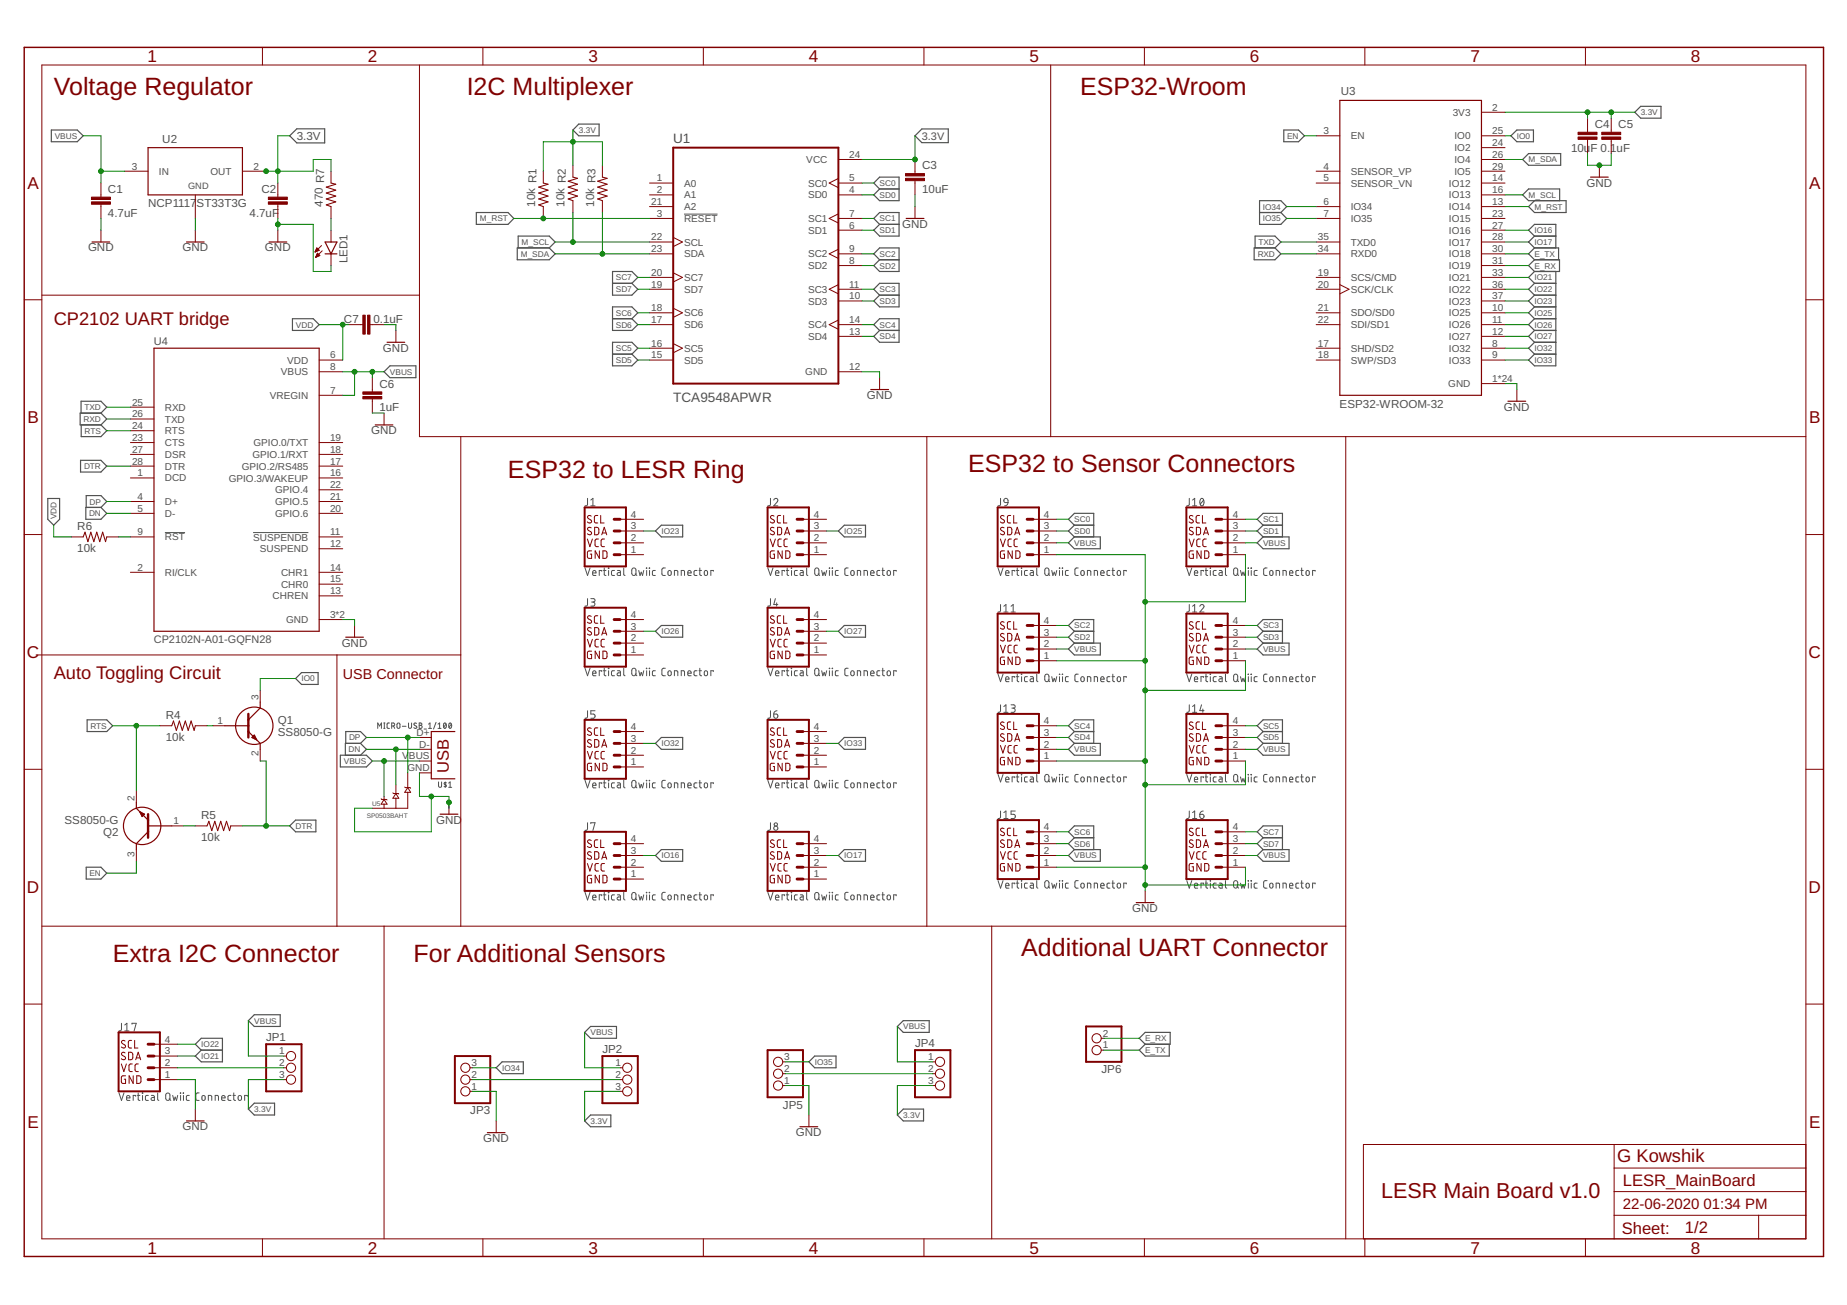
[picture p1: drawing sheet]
<svg xmlns="http://www.w3.org/2000/svg" width="297mm" height="210mm" viewBox="0 0 297 210" stroke-linecap="round" stroke-linejoin="round" font-family="sans-serif">
<defs><g id="words">
<g font-size="4" fill="#800000">
<text x="8.6" y="15.2">Voltage Regulator</text>
<text x="75.1" y="15.2">I2C Multiplexer</text>
<text x="173.7" y="15.2">ESP32-Wroom</text>
<text x="81.7" y="76.9">ESP32 to LESR Ring</text>
<text x="155.7" y="75.9">ESP32 to Sensor Connectors</text>
<text x="18.1" y="154.7">Extra I2C Connector</text>
<text x="66.5" y="154.7">For Additional Sensors</text>
<text x="164.2" y="153.7">Additional UART Connector</text>
</g>
<text font-size="3.5" fill="#800000" x="222.1" y="192.6">LESR Main Board v1.0</text>
<g font-size="2.9" fill="#800000">
<text x="8.6" y="52.2">CP2102 UART bridge</text>
<text x="8.6" y="109.1">Auto Toggling Circuit</text>
<text x="260.1" y="186.9">G Kowshik</text>
</g>
<g font-size="2.8" fill="#800000">
<text x="23.7" y="10">1</text>
<text x="59.2" y="10">2</text>
<text x="94.6" y="10">3</text>
<text x="130.1" y="10">4</text>
<text x="165.6" y="10">5</text>
<text x="201" y="10">6</text>
<text x="236.5" y="10">7</text>
<text x="271.9" y="10">8</text>
<text x="4.4" y="30.3">A</text>
<text x="290.9" y="30.3">A</text>
<text x="4.4" y="68.1">B</text>
<text x="290.9" y="68.1">B</text>
<text x="4.3" y="105.8">C</text>
<text x="290.9" y="105.8">C</text>
<text x="4.3" y="143.6">D</text>
<text x="290.9" y="143.6">D</text>
<text x="4.4" y="181.4">E</text>
<text x="290.9" y="181.4">E</text>
<text x="23.7" y="201.7">1</text>
<text x="59.2" y="201.7">2</text>
<text x="94.6" y="201.7">3</text>
<text x="130.1" y="201.7">4</text>
<text x="165.6" y="201.7">5</text>
<text x="201" y="201.7">6</text>
<text x="236.5" y="201.7">7</text>
<text x="271.9" y="201.7">8</text>
</g>
<g font-size="2.7" fill="#800000">
<text x="72.2" y="124.3" transform="rotate(-90 72.2 124.3)">USB</text>
<text x="261" y="190.7">LESR_MainBoard</text>
<text x="260.8" y="198.4">Sheet:</text>
<text x="271" y="198.3">1/2</text>
</g>
<g font-size="2.4" fill="#800000">
<text x="261" y="194.5">22-06-2020</text>
<text x="274" y="194.5">01:34 PM</text>
</g>
<text font-size="2.3" fill="#800000" x="55.1" y="109.1">USB Connector</text>
<g font-size="2.2" fill="#505050">
<text x="108.3" y="23">U1</text>
<text x="108.3" y="64.7">TCA9548APWR</text>
</g>
<g font-size="1.9" fill="#505050">
<text x="215.6" y="15.3">U3</text>
<text x="26.1" y="23">U2</text>
<text x="47.7" y="22.5">3.3V</text>
<text x="256.5" y="20.6">C4</text>
<text x="260.3" y="20.6">C5</text>
<text x="148.3" y="27.3">C3</text>
<text x="252.7" y="24.4">10uF 0.1uF</text>
<text x="17.4" y="34.8">4.7uF</text>
<text x="17.4" y="31.1">C1</text>
<text x="23.8" y="33.2">NCP1117</text>
<text x="31.6" y="33.2">ST33T3G</text>
<text x="40.1" y="34.8">4.7uF</text>
<text x="42" y="31.1">C2</text>
<text x="51.9" y="33.2" transform="rotate(-90 51.9 33.2)">470 R7</text>
<text x="86.1" y="33.2" transform="rotate(-90 86.1 33.2)">10k R1</text>
<text x="90.8" y="33.2" transform="rotate(-90 90.8 33.2)">10k R2</text>
<text x="95.5" y="33.2" transform="rotate(-90 95.5 33.2)">10k R3</text>
<text x="148.3" y="31.1">10uF</text>
<text x="255.1" y="30">GND</text>
<text x="14.2" y="40.5">GND</text>
<text x="29.3" y="40.5">GND</text>
<text x="42.6" y="40.5">GND</text>
<text x="145.1" y="36.7">GND</text>
<text x="55.9" y="42.3" transform="rotate(-90 55.9 42.3)">LED1</text>
<text x="55.3" y="51.9">C7</text>
<text x="60.1" y="51.9">0.1uF</text>
<text x="61.6" y="56.6">GND</text>
<text x="61" y="62.4">C6</text>
<text x="139.4" y="64.2">GND</text>
<text x="215.4" y="65.6">ESP32-WROOM-32</text>
<text x="59.7" y="69.9">GND</text>
<text x="61" y="66.2">1uF</text>
<text x="241.9" y="66.1">GND</text>
<text x="12.4" y="88.8">10k</text>
<text x="12.4" y="85.2">R6</text>
<text x="55" y="104">GND</text>
<text x="26.7" y="119.2">10k</text>
<text x="26.7" y="115.6">R4</text>
<text x="44.7" y="118.3">SS8050-G</text>
<text x="44.7" y="116.4">Q1</text>
<text x="32.4" y="131.7">R5</text>
<text x="10.4" y="132.6">SS8050-G</text>
<text x="16.6" y="134.5">Q2</text>
<text x="32.4" y="135.3">10k</text>
<text x="70.1" y="132.5">GND</text>
<text x="182.1" y="146.7">GND</text>
<text x="42.8" y="167.5">JP1</text>
<text x="96.9" y="169.4">JP2</text>
<text x="147.2" y="168.4">JP4</text>
<text x="177.1" y="172.6">JP6</text>
<text x="75.6" y="179.3">JP3</text>
<text x="125.9" y="178.3">JP5</text>
<text x="29.3" y="181.8">GND</text>
<text x="77.7" y="183.7">GND</text>
<text x="128" y="182.8">GND</text>
</g>
<g font-size="1.8" fill="#505050">
<text x="148.3" y="22.5">3.3V</text>
<text x="24.7" y="55.6">U4</text>
<text x="24.7" y="103.5">CP2102N-A01-GQFN28</text>
</g>
<g font-size="1.6" fill="#505050">
<text x="240" y="17.8">2</text>
<text x="212.8" y="21.6">3</text>
<text x="217.2" y="22.4">EN</text>
<text x="233.6" y="18.6">3V3</text>
<text x="233.9" y="22.4">IO0</text>
<text x="240" y="23.5">24</text>
<text x="240" y="21.6">25</text>
<text x="21.2" y="27.3">3</text>
<text x="25.6" y="28.1">IN</text>
<text x="33.8" y="28.1">OUT</text>
<text x="40.7" y="27.3">2</text>
<text x="105.6" y="29.2">1</text>
<text x="129.7" y="26.2">VCC</text>
<text x="136.6" y="29.2">5</text>
<text x="136.6" y="25.4">24</text>
<text x="212.8" y="27.3">4</text>
<text x="212.8" y="29.2">5</text>
<text x="217.2" y="28.1">SENSOR_VP</text>
<text x="233.9" y="24.3">IO2</text>
<text x="233.9" y="26.2">IO4</text>
<text x="233.9" y="28.1">IO5</text>
<text x="240" y="29.2">14</text>
<text x="240" y="25.4">26</text>
<text x="240" y="27.3">29</text>
<text x="104.7" y="33">21</text>
<text x="105.6" y="31.1">2</text>
<text x="105.6" y="34.9">3</text>
<text x="110" y="30">A0</text>
<text x="110" y="31.9">A1</text>
<text x="110" y="33.8">A2</text>
<text x="110" y="35.7">RESET</text>
<text x="129.9" y="30">SC0</text>
<text x="129.9" y="35.7">SC1</text>
<text x="129.9" y="31.9">SD0</text>
<text x="136.6" y="34.9">7</text>
<text x="136.6" y="31.1">4</text>
<text x="212.8" y="33">6</text>
<text x="212.8" y="34.9">7</text>
<text x="217.2" y="30">SENSOR_VN</text>
<text x="217.2" y="33.8">IO34</text>
<text x="217.2" y="35.7">IO35</text>
<text x="233" y="33.8">IO14</text>
<text x="233" y="30">IO12</text>
<text x="233" y="31.9">IO13</text>
<text x="233" y="35.7">IO15</text>
<text x="240" y="33">13</text>
<text x="240" y="31.1">16</text>
<text x="240" y="34.9">23</text>
<text x="104.7" y="38.7">22</text>
<text x="104.7" y="40.6">23</text>
<text x="110" y="39.5">SCL</text>
<text x="110" y="41.4">SDA</text>
<text x="129.9" y="41.4">SC2</text>
<text x="129.9" y="37.6">SD1</text>
<text x="136.6" y="40.6">9</text>
<text x="136.6" y="36.8">6</text>
<text x="211.9" y="40.6">34</text>
<text x="211.9" y="38.7">35</text>
<text x="217.2" y="41.4">RXD0</text>
<text x="217.2" y="39.5">TXD0</text>
<text x="233" y="37.6">IO16</text>
<text x="233" y="39.5">IO17</text>
<text x="233" y="41.4">IO18</text>
<text x="240" y="36.8">27</text>
<text x="240" y="38.7">28</text>
<text x="240" y="40.6">30</text>
<text x="104.7" y="44.4">20</text>
<text x="104.7" y="46.3">19</text>
<text x="110" y="45.2">SC7</text>
<text x="110" y="47.1">SD7</text>
<text x="129.9" y="47.1">SC3</text>
<text x="129.9" y="43.3">SD2</text>
<text x="136.6" y="46.3">11</text>
<text x="136.6" y="42.5">8</text>
<text x="211.9" y="44.4">19</text>
<text x="211.9" y="46.3">20</text>
<text x="217.2" y="45.2">SCS/CMD</text>
<text x="217.2" y="47.1">SCK/CLK</text>
<text x="233" y="43.3">IO19</text>
<text x="233" y="45.2">IO21</text>
<text x="233" y="47.1">IO22</text>
<text x="240" y="42.5">31</text>
<text x="240" y="44.4">33</text>
<text x="240" y="46.3">36</text>
<text x="104.7" y="50">18</text>
<text x="104.7" y="51.9">17</text>
<text x="110" y="50.9">SC6</text>
<text x="110" y="52.8">SD6</text>
<text x="129.9" y="52.8">SC4</text>
<text x="129.9" y="49">SD3</text>
<text x="136.6" y="51.9">14</text>
<text x="136.6" y="48.1">10</text>
<text x="136.6" y="53.8">13</text>
<text x="211.9" y="50">21</text>
<text x="211.9" y="51.9">22</text>
<text x="217.2" y="50.9">SDO/SD0</text>
<text x="217.2" y="52.8">SDI/SD1</text>
<text x="233" y="50.9">IO25</text>
<text x="233" y="52.8">IO26</text>
<text x="233" y="49">IO23</text>
<text x="240" y="50">10</text>
<text x="240" y="51.9">11</text>
<text x="240" y="53.8">12</text>
<text x="240" y="48.1">37</text>
<text x="46.2" y="58.5">VDD</text>
<text x="53.1" y="57.6">6</text>
<text x="53.1" y="59.5">8</text>
<text x="104.7" y="55.7">16</text>
<text x="104.7" y="57.6">15</text>
<text x="110" y="56.6">SC5</text>
<text x="110" y="58.5">SD5</text>
<text x="129.9" y="54.7">SD4</text>
<text x="136.6" y="59.5">12</text>
<text x="211.9" y="55.7">17</text>
<text x="211.9" y="57.6">18</text>
<text x="217.2" y="56.6">SHD/SD2</text>
<text x="217.2" y="58.5">SWP/SD3</text>
<text x="233" y="58.5">IO33</text>
<text x="233" y="56.6">IO32</text>
<text x="233" y="54.7">IO27</text>
<text x="240" y="57.6">9</text>
<text x="240" y="55.7">8</text>
<text x="21.2" y="65.2">25</text>
<text x="43.4" y="64.2">VREGIN</text>
<text x="45.2" y="60.4">VBUS</text>
<text x="53.1" y="63.3">7</text>
<text x="129.5" y="60.4">GND</text>
<text x="232.9" y="62.3">GND</text>
<text x="240" y="61.4">1*24</text>
<text x="21.2" y="70.9">23</text>
<text x="21.2" y="69">24</text>
<text x="21.2" y="67.1">26</text>
<text x="26.5" y="71.8">CTS</text>
<text x="26.5" y="69.9">RTS</text>
<text x="26.5" y="66.1">RXD</text>
<text x="26.5" y="68">TXD</text>
<text x="40.8" y="71.8">GPIO.0/TXT</text>
<text x="53.1" y="70.9">19</text>
<text x="21.2" y="72.8">27</text>
<text x="21.2" y="74.7">28</text>
<text x="22.1" y="76.6">1</text>
<text x="26.5" y="73.7">DSR</text>
<text x="26.5" y="75.5">DTR</text>
<text x="26.5" y="77.4">DCD</text>
<text x="36.8" y="77.5">GPIO.3/WAKEUP</text>
<text x="38.9" y="75.6">GPIO.2/RS485</text>
<text x="40.6" y="73.7">GPIO.1/RXT</text>
<text x="53.1" y="72.8">18</text>
<text x="53.1" y="74.7">17</text>
<text x="53.1" y="76.6">16</text>
<text x="22.1" y="80.4">4</text>
<text x="22.1" y="82.3">5</text>
<text x="26.5" y="81.2">D+</text>
<text x="26.5" y="83.1">D-</text>
<text x="44.2" y="83.1">GPIO.6</text>
<text x="44.2" y="79.3">GPIO.4</text>
<text x="44.2" y="81.2">GPIO.5</text>
<text x="53.1" y="82.3">20</text>
<text x="53.1" y="78.5">22</text>
<text x="53.1" y="80.4">21</text>
<text x="101.5" y="83.3">4</text>
<text x="130.9" y="83.3">4</text>
<text x="167.9" y="83.3">4</text>
<text x="198.2" y="83.3">4</text>
<text x="22.1" y="86.1">9</text>
<text x="26.5" y="86.9">RST</text>
<text x="40.7" y="86.9">SUSPENDB</text>
<text x="41.8" y="88.8">SUSPEND</text>
<text x="53.1" y="86.1">11</text>
<text x="53.1" y="88">12</text>
<text x="101.5" y="88.9">1</text>
<text x="101.5" y="87">2</text>
<text x="101.5" y="85.2">3</text>
<text x="130.9" y="88.9">1</text>
<text x="130.9" y="87">2</text>
<text x="130.9" y="85.2">3</text>
<text x="167.9" y="88.9">1</text>
<text x="167.9" y="87">2</text>
<text x="167.9" y="85.2">3</text>
<text x="198.2" y="88.9">1</text>
<text x="198.2" y="87">2</text>
<text x="198.2" y="85.2">3</text>
<text x="22.1" y="91.8">2</text>
<text x="26.5" y="92.6">RI/CLK</text>
<text x="45.2" y="92.6">CHR1</text>
<text x="45.2" y="94.5">CHR0</text>
<text x="53.1" y="95.6">13</text>
<text x="53.1" y="91.8">14</text>
<text x="53.1" y="93.7">15</text>
<text x="43.9" y="96.4">CHREN</text>
<text x="46" y="100.2">GND</text>
<text x="53.1" y="99.4">3*2</text>
<text x="101.5" y="101.3">3</text>
<text x="101.5" y="99.4">4</text>
<text x="130.9" y="101.3">3</text>
<text x="130.9" y="99.4">4</text>
<text x="167.9" y="100.3">4</text>
<text x="198.2" y="100.3">4</text>
<text x="101.5" y="105.1">1</text>
<text x="101.5" y="103.2">2</text>
<text x="130.9" y="105.1">1</text>
<text x="130.9" y="103.2">2</text>
<text x="167.9" y="106">1</text>
<text x="167.9" y="104.1">2</text>
<text x="167.9" y="102.2">3</text>
<text x="198.2" y="106">1</text>
<text x="198.2" y="104.1">2</text>
<text x="198.2" y="102.2">3</text>
<text x="41.6" y="112.7" transform="rotate(-90 41.6 112.7)">3</text>
<text x="35" y="116.5">1</text>
<text x="67" y="118.4">D+</text>
<text x="101.5" y="119.3">3</text>
<text x="101.5" y="117.4">4</text>
<text x="130.9" y="119.3">3</text>
<text x="130.9" y="117.4">4</text>
<text x="167.9" y="118.4">3</text>
<text x="167.9" y="116.5">4</text>
<text x="198.2" y="118.4">3</text>
<text x="198.2" y="116.5">4</text>
<text x="41.6" y="121.7" transform="rotate(-90 41.6 121.7)">2</text>
<text x="64.7" y="122.2">V</text>
<text x="65.5" y="124">GND</text>
<text x="65.8" y="122.2">BUS</text>
<text x="67.4" y="120.3">D-</text>
<text x="101.5" y="123.1">1</text>
<text x="101.5" y="121.2">2</text>
<text x="130.9" y="123.1">1</text>
<text x="130.9" y="121.2">2</text>
<text x="167.9" y="122.2">1</text>
<text x="167.9" y="120.3">2</text>
<text x="198.2" y="122.2">1</text>
<text x="198.2" y="120.3">2</text>
<text x="21.7" y="128.8" transform="rotate(-90 21.7 128.8)">2</text>
<text x="21.7" y="137.8" transform="rotate(-90 21.7 137.8)">3</text>
<text x="27.9" y="132.6">1</text>
<text x="101.5" y="137.3">3</text>
<text x="101.5" y="135.4">4</text>
<text x="130.9" y="137.3">3</text>
<text x="130.9" y="135.4">4</text>
<text x="167.9" y="137.3">2</text>
<text x="167.9" y="135.4">3</text>
<text x="167.9" y="133.5">4</text>
<text x="198.2" y="137.3">2</text>
<text x="198.2" y="135.4">3</text>
<text x="198.2" y="133.5">4</text>
<text x="101.5" y="141.1">1</text>
<text x="101.5" y="139.2">2</text>
<text x="130.9" y="141.1">1</text>
<text x="130.9" y="139.2">2</text>
<text x="167.9" y="139.2">1</text>
<text x="198.2" y="139.2">1</text>
<text x="26.5" y="167.7">4</text>
<text x="177.4" y="166.7">2</text>
<text x="26.5" y="173.4">1</text>
<text x="26.5" y="171.5">2</text>
<text x="26.5" y="169.6">3</text>
<text x="44.9" y="169.6">1</text>
<text x="44.9" y="171.5">2</text>
<text x="44.9" y="173.4">3</text>
<text x="75.8" y="173.4">2</text>
<text x="75.8" y="171.5">3</text>
<text x="99" y="171.5">1</text>
<text x="99" y="173.4">2</text>
<text x="126.1" y="172.4">2</text>
<text x="126.1" y="170.5">3</text>
<text x="149.3" y="170.5">1</text>
<text x="149.3" y="172.4">2</text>
<text x="177.4" y="168.6">1</text>
<text x="75.8" y="175.3">1</text>
<text x="99" y="175.3">3</text>
<text x="126.1" y="174.3">1</text>
<text x="149.3" y="174.3">3</text>
</g>
<text font-size="1.5" fill="#505050" x="30.3" y="30.4">GND</text>
<g font-size="1.3" fill="#505050">
<text x="8.8" y="22.3">VBUS</text>
<text x="93.1" y="21.4">3.3V</text>
<text x="207" y="22.3">EN</text>
<text x="243.9" y="22.3">IO0</text>
<text x="263.9" y="18.5">3.3V</text>
<text x="141.5" y="29.9">SC0</text>
<text x="245.8" y="26.1">M_SDA</text>
<text x="77.2" y="35.6">M_RST</text>
<text x="141.5" y="31.8">SD0</text>
<text x="141.5" y="35.6">SC1</text>
<text x="203.1" y="33.7">IO34</text>
<text x="203.1" y="35.6">IO35</text>
<text x="245.8" y="31.8">M_SCL</text>
<text x="246.8" y="33.7">M_RST</text>
<text x="83.7" y="41.3">M_SDA</text>
<text x="83.9" y="39.4">M_SCL</text>
<text x="141.5" y="37.5">SD1</text>
<text x="141.5" y="41.3">SC2</text>
<text x="202.3" y="41.3">RXD</text>
<text x="202.4" y="39.4">TXD</text>
<text x="246.8" y="37.5">IO16</text>
<text x="246.8" y="39.4">IO17</text>
<text x="246.8" y="41.3">E_TX</text>
<text x="99" y="47">SD7</text>
<text x="99" y="45.1">SC7</text>
<text x="141.5" y="43.2">SD2</text>
<text x="141.5" y="47">SC3</text>
<text x="246.8" y="45.1">IO21</text>
<text x="246.8" y="47">IO22</text>
<text x="246.8" y="43.2">E_RX</text>
<text x="47.6" y="52.7">VDD</text>
<text x="99" y="52.7">SD6</text>
<text x="99" y="50.8">SC6</text>
<text x="141.5" y="48.9">SD3</text>
<text x="141.5" y="52.7">SC4</text>
<text x="246.8" y="48.9">IO23</text>
<text x="246.8" y="50.8">IO25</text>
<text x="246.8" y="52.7">IO26</text>
<text x="99" y="58.4">SD5</text>
<text x="99" y="56.5">SC5</text>
<text x="141.5" y="54.6">SD4</text>
<text x="246.8" y="54.6">IO27</text>
<text x="246.8" y="56.5">IO32</text>
<text x="246.8" y="58.4">IO33</text>
<text x="13.6" y="66">TXD</text>
<text x="62.7" y="60.3">VBUS</text>
<text x="13.5" y="67.9">RXD</text>
<text x="13.6" y="69.8">RTS</text>
<text x="13.5" y="75.5">DTR</text>
<text x="9.1" y="83.5" transform="rotate(-90 9.1 83.5)">VDD</text>
<text x="14.3" y="83">DN</text>
<text x="14.4" y="81.2">DP</text>
<text x="172.8" y="84">SC0</text>
<text x="203.1" y="84">SC1</text>
<text x="106.4" y="85.9">IO23</text>
<text x="135.8" y="85.9">IO25</text>
<text x="172.8" y="87.8">VBUS</text>
<text x="172.8" y="85.9">SD0</text>
<text x="203.1" y="87.8">VBUS</text>
<text x="203.1" y="85.9">SD1</text>
<text x="172.8" y="101.1">SC2</text>
<text x="203.1" y="101.1">SC3</text>
<text x="106.4" y="102">IO26</text>
<text x="135.8" y="102">IO27</text>
<text x="172.8" y="104.9">VBUS</text>
<text x="172.8" y="103">SD2</text>
<text x="203.1" y="104.9">VBUS</text>
<text x="203.1" y="103">SD3</text>
<text x="48.5" y="109.6">IO0</text>
<text x="14.6" y="117.2">RTS</text>
<text x="56.1" y="119.1">DP</text>
<text x="172.8" y="117.2">SC4</text>
<text x="172.8" y="119.1">SD4</text>
<text x="203.1" y="119.1">SD5</text>
<text x="203.1" y="117.2">SC5</text>
<text x="55.3" y="122.9">VBUS</text>
<text x="56.1" y="121">DN</text>
<text x="106.4" y="120">IO32</text>
<text x="135.8" y="120">IO33</text>
<text x="172.8" y="121">VBUS</text>
<text x="203.1" y="121">VBUS</text>
<text x="47.5" y="133.3">DTR</text>
<text x="172.8" y="136.2">SD6</text>
<text x="172.8" y="134.3">SC6</text>
<text x="203.1" y="136.2">SD7</text>
<text x="203.1" y="134.3">SC7</text>
<text x="14.4" y="140.9">EN</text>
<text x="106.4" y="138.1">IO16</text>
<text x="135.8" y="138.1">IO17</text>
<text x="172.8" y="138.1">VBUS</text>
<text x="203.1" y="138.1">VBUS</text>
<text x="40.9" y="164.6">VBUS</text>
<text x="95" y="166.5">VBUS</text>
<text x="145.3" y="165.6">VBUS</text>
<text x="184.2" y="167.5">E_RX</text>
<text x="32.4" y="170.3">IO21</text>
<text x="32.4" y="168.4">IO22</text>
<text x="80.7" y="172.2">IO34</text>
<text x="131" y="171.3">IO35</text>
<text x="184.2" y="169.4">E_TX</text>
<text x="40.9" y="178.9">3.3V</text>
<text x="145.3" y="179.8">3.3V</text>
<text x="95" y="180.8">3.3V</text>
</g>
<g font-size="1.1" fill="#505050">
<text x="59" y="131.5">SP0503BAHT</text>
<text x="59.9" y="129.6">U5</text>
</g>
</g></defs>
<g fill="none" stroke="#505050" stroke-width=".16">
<path d="M110 34.4h5.4M26.5 85.7h3.3M40.7 85.7h8.9M94.1 91.4l.4 1.2 .4-1.2M94.5 80.2v1l-.4 .2M94.5 96.3v1l-.4 .2M95 96.3h.5l.2 .2-.2 .3h-.4M95 81.4h.7M95 80.4l.4-.2v1.2M95.3 92.2h.5a.28 .28 0 0 0-.1-.4 .28 .28 0 0 0-.4 .2v.5l.5 .1M95.4 96.8a.33 .33 0 0 1 .3 .4 .33 .33 0 0 1-.3 .3h-.4M96.8 91.9v-.1h-.4v.8"/>
<path d="M97 91.8h.5M97.2 91.4v1.1l.3 .1M97.8 91.4h.1zM97.9 91.8v.8M98.8 91.8h-.4l-.1 .2 .1 .5 .4 .1M99.3 91.8h.4l.1 .2v.6l-.4-.1-.1-.3 .5-.1M100.3 91.4v1l.2 .2M101.7 91.4a.34 .34 0 0 1 .4 0 .34 .34 0 0 1 .2 .3v.5a.34 .34 0 0 1-.4 .4 .34 .34 0 0 1-.3-.4v-.5zM102.2 92.3l.2 .3M102.7 91.8l.2 .8 .2-.6 .2 .6 .2-.8M103.9 91.4h.1zM104 91.8v.8"/>
<path d="M104.4 91.4h.1zM104.5 91.8v.8M105.4 91.8h-.4l-.1 .2v.5l.5 .1M107 91.4h-.4l-.2 .2 .1 .8 .1 .1 .4 .1M107.4 91.9l.2-.1 .3 .1-.1 .6-.2 .1-.2-.2zM108.5 92.6v-.8l.5 .1v.7M109.6 92.6v-.8l.5 .1v.7M110.6 92.2h.5a.28 .28 0 0 0-.1-.4 .28 .28 0 0 0-.4 .2l.1 .5 .4 .1M112.1 91.8h-.4l-.1 .2 .1 .5 .4 .1M112.4 91.8h.4M112.5 91.4v1l.3 .2M113.3 91.8h.3l.2 .1v.5l-.2 .2-.3-.2z"/>
<path d="M114.7 91.9v-.1h-.4v.8M123.5 91.4l.4 1.2 .4-1.2M123.9 80.2v1l-.4 .2M123.9 96.3v1l-.4 .2M124.4 80.4a.33 .33 0 0 1 .5-.2 .33 .33 0 0 1 .1 .5l-.6 .7h.7M124.7 96.3l-.3 .9h.7M124.7 92.2h.6a.29 .29 0 0 0-.2-.4 .29 .29 0 0 0-.4 .2l.1 .5 .5 .1M124.9 97v.5M126.2 91.9v-.1h-.4v.8M126.4 91.8h.5M126.6 91.4v1.1l.3 .1M127.3 91.4h.1"/>
<path d="M127.3 91.8v.8M128.2 91.8h-.3l-.1 .2v.5l.4 .1M128.7 91.8l.5 .1v.7h-.3a.23 .23 0 0 1-.2-.3 .23 .23 0 0 1 .2-.2h.3M129.7 91.4v1l.2 .2M131.1 91.4a.34 .34 0 0 1 .4 0 .34 .34 0 0 1 .2 .3v.5a.34 .34 0 0 1-.3 .4 .34 .34 0 0 1-.4-.4v-.5zM131.6 92.3l.2 .3M132.1 91.8l.2 .8 .2-.6 .2 .6 .2-.8M133.4 91.4h.1M133.4 91.8v.8M133.8 91.4h.1zM133.9 91.8v.8M134.8 91.8h-.4l-.1 .2 .1 .5 .4 .1"/>
<path d="M136.4 91.4h-.4l-.1 .2v.9l.5 .1M136.9 91.8h.3l.2 .1v.5l-.2 .2-.3-.1-.1-.2zM137.9 92.6v-.8l.5 .1v.7M139 92.6v-.8l.5 .1v.7M140 92.2h.6a.29 .29 0 0 0-.2-.4 .29 .29 0 0 0-.4 .2v.5l.6 .1M141.5 91.8h-.4l-.1 .2 .1 .5 .4 .1M141.8 91.8h.4M142 91.4v1.1l.2 .1M142.7 91.9l.2-.1 .3 .1v.4l-.1 .2-.2 .1-.2-.2zM144.1 91.9v-.1h-.4v.8M160.5 91.4l.4 1.2 .4-1.2M160.9 80.2v1l-.4 .2"/>
<path d="M160.9 97.2v1.1l-.4 .1M161.4 98.4h.7M161.4 97.5l.4-.3v1.2M161.6 80.2a.33 .33 0 0 1 .3 0 .33 .33 0 0 1 .2 .3v.3h-.5l-.2-.2zM161.7 92.2h.6a.28 .28 0 0 0-.2-.4 .28 .28 0 0 0-.4 .2l.1 .5 .5 .1M162.1 80.8l-.2 .5-.3 .1M162.6 98.4h.7M162.6 97.5l.3-.3v1.2M163.2 91.9v-.1h-.4v.8M163.4 91.8h.5M163.6 91.4v1.1l.3 .1M164.3 91.4h.1"/>
<path d="M164.3 91.8v.8M165.2 91.8h-.3l-.1 .2v.5l.4 .1M165.7 91.8h.4l.1 .2v.6l-.4-.1-.1-.3 .5-.1M166.7 91.4v1l.2 .2M168.1 91.4a.34 .34 0 0 1 .4 0 .34 .34 0 0 1 .2 .3v.5a.34 .34 0 0 1-.3 .4 .34 .34 0 0 1-.4-.4v-.5zM168.6 92.3l.2 .3M169.1 91.8l.2 .8 .2-.6 .3 .6 .1-.8M170.4 91.4h.1M170.4 91.8v.8M170.8 91.4h.1zM170.9 91.8v.8M171.8 91.8h-.4l-.1 .2 .1 .5 .4 .1"/>
<path d="M173.4 91.4h-.4l-.1 .2v.8l.1 .1 .4 .1M173.9 91.8h.3l.1 .1v.5l-.1 .2-.3-.1-.1-.2zM174.9 92.6v-.8l.5 .1v.7M176 92.6v-.8l.5 .1v.7M177 92.2h.6a.29 .29 0 0 0-.2-.4 .29 .29 0 0 0-.4 .2l.1 .5 .5 .1M178.5 91.8h-.4l-.1 .2 .1 .5 .4 .1M178.8 91.8h.4M179 91.4v1.1l.2 .1M179.8 91.8h.2l.2 .1v.5l-.2 .2-.2-.1-.1-.2zM181.1 91.9v-.1h-.4v.8M190.9 91.4l.4 1.2 .4-1.2M191.3 80.2l-.1 1-.3 .2"/>
<path d="M191.3 97.2l-.1 1.1-.3 .1M191.8 81.4h.7M191.8 80.4l.3-.2v1.2M191.8 97.5l.3-.3v1.2M191.8 98.4h.7M192.1 92.2h.5a.28 .28 0 0 0-.2-.4 .28 .28 0 0 0-.3 .2v.5l.5 .1M193 97.5a.33 .33 0 0 1 .4-.3 .33 .33 0 0 1 .1 .6l-.5 .6h.6M193.1 80.2h.2a.71 .71 0 0 1 0 1.2 .73 .73 0 0 1-.2-1.2zM193.5 91.9v-.1h-.4v.8M193.6 80.4l-.6 .7M193.8 91.8h.4M194 91.4v1.1l.2 .1"/>
<path d="M194.6 91.4h.1zM194.6 91.8v.8M195.6 91.8h-.4l-.1 .2 .1 .5 .4 .1M196.1 91.8l.4 .1 .1 .7h-.3a.23 .23 0 0 1-.3-.3 .23 .23 0 0 1 .3-.2h.3M197.1 91.4v1l.2 .2M198.5 91.4a.33 .33 0 0 1 .4 0 .33 .33 0 0 1 .2 .3v.5a.33 .33 0 0 1-.4 .4 .33 .33 0 0 1-.3-.4v-.7zM198.9 92.3l.3 .3M199.5 91.8l.2 .8 .2-.6 .2 .6 .2-.8M200.7 91.4h.1zM200.8 91.8v.8M201.2 91.4h.1zM201.2 91.8v.8"/>
<path d="M202.2 91.8h-.4l-.1 .2v.5l.5 .1M203.8 91.4h-.4l-.2 .2v.8l.2 .1 .4 .1M204.2 91.9l.2-.1 .3 .1-.1 .6-.2 .1-.2-.2zM205.2 92.6v-.8l.6 .1v.7M206.3 92.6v-.8l.5 .1 .1 .7M207.4 92.2h.5a.28 .28 0 0 0-.2-.4 .28 .28 0 0 0-.3 .2v.5l.5 .1M208.9 91.8h-.4l-.1 .2v.5l.5 .1M209.2 91.8h.4M209.3 91.4l.1 1.1 .2 .1M210.1 91.8h.3l.1 .1v.5l-.1 .2-.3-.2zM211.5 91.9v-.1h-.4v.8M60.7 117.2v-.9l.3 .5 .3-.5v.9"/>
<path d="M61.7 117.2h.2M61.7 116.3h.2M61.8 116.3v.9M62.6 116.3h-.3v.2v.6l.3 .1M63 116.8l.4-.1 .1-.3-.5-.1v.9M63.3 116.8l.2 .4M64 116.3a.23 .23 0 0 1 .2 0 .23 .23 0 0 1 .1 .2v.4a.24 .24 0 0 1-.2 .3 .24 .24 0 0 1-.3-.3v-.4zM64.7 116.8h.6M65.7 116.3v.6a.24 .24 0 0 0 .2 .3 .24 .24 0 0 0 .3-.3v-.6M67 116.4l-.3-.1-.1 .2 .4 .4v.2l-.2 .1-.3-.2M67.4 116.3l.4 .1v.2l-.2 .1h.2a.24 .24 0 0 1 .1 .3 .24 .24 0 0 1-.3 .2h-.2zM67.4 116.7h.2"/>
<path d="M68.2 117.3h.4M68.9 117.2h.5M68.9 116.5l.3-.2v.9M70.1 116.2l-.4 1.1M70.4 117.2h.5M70.4 116.5l.3-.2v.9M71.4 116.3a.42 .42 0 0 1 .4 .4 .42 .42 0 0 1-.4 .4l-.1-.4zM71.7 116.5l-.3 .5M72.3 116.3a.42 .42 0 0 1 .3 .4 .42 .42 0 0 1-.3 .4l-.1-.4zM72.6 116.5l-.4 .5M94.1 107.5l.4 1.2 .4-1.2M94.5 114.3v1.1l-.4 .1"/>
<path d="M95.3 108.3h.5a.28 .28 0 0 0-.1-.4 .28 .28 0 0 0-.4 .3v.4l.5 .1M95.7 114.3h-.7v.6h.4a.34 .34 0 0 1 .3 .3 .34 .34 0 0 1-.3 .3h-.4M96.8 108v-.1h-.4v.8M97 107.9h.5M97.2 107.5v1.1l.3 .1M97.8 107.5h.1zM97.9 107.9v.8M98.8 107.9h-.4l-.1 .2 .1 .5 .4 .1M99.3 107.9h.4l.1 .2v.6h-.4a.24 .24 0 0 1-.2-.3 .24 .24 0 0 1 .3-.2h.3M100.3 107.5v1l.2 .2M101.7 107.5a.34 .34 0 0 1 .4 0 .34 .34 0 0 1 .2 .3v.6a.34 .34 0 0 1-.4 .3 .34 .34 0 0 1-.3-.3v-.6zM102.2 108.4l.2 .3"/>
<path d="M102.7 107.9l.2 .8 .2-.5 .2 .5 .2-.8M103.9 107.5h.1zM104 107.9v.8M104.4 107.5h.1zM104.5 107.9v.8M105.4 107.9h-.4l-.1 .2v.5l.5 .1M107 107.5h-.4l-.2 .3 .1 .7 .1 .2h.4M107.4 108l.2-.1 .3 .1-.1 .6-.2 .1-.2-.2zM108.5 108.7v-.8l.5 .1v.7M109.6 108.7v-.8l.5 .1v.7M110.6 108.3h.5a.28 .28 0 0 0-.1-.4 .28 .28 0 0 0-.4 .3l.1 .5h.4M112.1 107.9h-.4l-.1 .2 .1 .5 .4 .1"/>
<path d="M112.4 107.9h.4M112.5 107.5v1l.3 .2M113.3 107.9h.3l.2 .1v.5l-.2 .2-.3-.2zM114.7 108v-.1h-.4v.8M123.5 107.5l.4 1.2 .4-1.2M123.9 114.3v1.1l-.4 .1M124.4 114.9h.4a.34 .34 0 0 1 .3 .3 .34 .34 0 0 1-.3 .3 .34 .34 0 0 1-.4-.3zM124.7 108.3h.6a.29 .29 0 0 0-.2-.4 .29 .29 0 0 0-.4 .3l.1 .5h.5M125 114.3l-.5 .2-.1 .4M126.2 108v-.1h-.4v.8M126.4 107.9h.5M126.6 107.5v1.1l.3 .1"/>
<path d="M127.3 107.5h.1M127.3 107.9v.8M128.2 107.9h-.3l-.1 .2v.5l.4 .1M128.7 107.9l.5 .1v.7h-.3a.23 .23 0 0 1-.2-.2 .23 .23 0 0 1 .2-.3h.3M129.7 107.5v1l.2 .2M131.1 107.5a.34 .34 0 0 1 .4 0 .34 .34 0 0 1 .2 .3v.6a.34 .34 0 0 1-.3 .3 .34 .34 0 0 1-.4-.3v-.6zM131.6 108.4l.2 .3M132.1 107.9l.2 .8 .2-.5 .2 .5 .2-.8M133.4 107.5h.1M133.4 107.9v.8M133.8 107.5h.1zM133.9 107.9v.8"/>
<path d="M134.8 107.9h-.4l-.1 .2 .1 .5 .4 .1M136.4 107.5h-.4l-.1 .3v.8l.5 .1M136.9 107.9h.3l.2 .1v.5l-.2 .2-.3-.1-.1-.2zM137.9 108.7v-.8l.5 .1v.7M139 108.7v-.8l.5 .1v.7M140 108.3h.6a.29 .29 0 0 0-.2-.4 .29 .29 0 0 0-.4 .3v.4l.6 .1M141.5 107.9h-.4l-.1 .2 .1 .5 .4 .1M141.8 107.9h.4M142 107.5v1.1l.2 .1M142.8 107.9h.2l.2 .3v.3l-.2 .2-.3-.2zM144.1 108v-.1h-.4v.8M160.5 108.4l.4 1.2 .4-1.2"/>
<path d="M160.9 113.4v1l-.4 .2M161.4 113.6l.4-.2v1.2M161.4 114.6h.7M161.7 109.2h.6a.28 .28 0 0 0-.2-.4 .28 .28 0 0 0-.4 .3l.1 .5h.5M162.6 113.4h.5l.2 .2-.2 .3h-.4M162.9 113.9a.34 .34 0 0 1 .4 .3 .34 .34 0 0 1-.4 .4h-.3M163.2 109v-.2h-.4v.8M163.4 108.8h.5M163.6 108.4v1.1l.3 .1M164.3 108.4v.1zM164.3 108.8v.8M165.2 108.8l-.3 .1-.1 .1v.5l.4 .1"/>
<path d="M165.7 108.8l.4 .1 .1 .1v.6h-.3a.23 .23 0 0 1-.2-.2 .23 .23 0 0 1 .2-.2h.3M166.7 108.4v1.1l.2 .1M168.1 108.5a.34 .34 0 0 1 .4 0 .34 .34 0 0 1 .2 .3v.5a.34 .34 0 0 1-.3 .4 .34 .34 0 0 1-.4-.4v-.5zM168.6 109.4l.2 .2M169.1 108.8l.2 .8 .2-.5 .3 .5 .1-.8M170.4 108.4v.1zM170.4 108.8v.8M170.8 108.4l.1 .1zM170.9 108.8v.8M171.8 108.8l-.4 .1-.1 .1 .1 .5 .4 .1M173.4 108.4l-.4 .1-.1 .2v.8l.1 .1h.4M173.9 108.9l.3-.1 .1 .2v.5l-.1 .1h-.3l-.1-.2z"/>
<path d="M174.9 109.6v-.8l.5 .1v.7M176 109.6v-.8l.5 .1v.7M177 109.2h.6a.29 .29 0 0 0-.2-.4 .29 .29 0 0 0-.4 .3l.1 .5h.5M178.5 108.8l-.4 .1-.1 .1 .1 .5 .4 .1M178.8 108.8h.4M179 108.4v1.1l.2 .1M179.8 108.9l.2-.1 .2 .2v.5l-.2 .1h-.2l-.1-.2zM181.1 109v-.2h-.4v.8M190.9 108.4l.4 1.2 .4-1.2M191.3 113.4l-.1 1-.3 .2M191.8 113.6l.3-.2v1.2M191.8 114.6h.7"/>
<path d="M192.1 109.2h.5a.28 .28 0 0 0-.2-.4 .28 .28 0 0 0-.3 .3l.1 .5h.4M193.2 113.4l-.2 .9h.6M193.4 114v.6M193.5 109v-.2h-.4v.8M193.8 108.8h.4M194 108.4v1.1l.2 .1M194.6 108.4l.1 .1zM194.6 108.8v.8M195.6 108.8l-.4 .1-.1 .1 .1 .6h.4M196.1 108.8l.3 .1 .2 .1v.6h-.3a.23 .23 0 0 1-.3-.2 .23 .23 0 0 1 .3-.2h.3M197.1 108.4v1.1l.2 .1M198.5 108.5a.33 .33 0 0 1 .4 0 .33 .33 0 0 1 .2 .3v.5a.33 .33 0 0 1-.4 .4 .33 .33 0 0 1-.3-.4v-.7z"/>
<path d="M198.9 109.4l.3 .2M199.5 108.8l.2 .8 .2-.5 .2 .5 .2-.8M200.7 108.4l.1 .1zM200.8 108.8v.8M201.2 108.4l.1 .1zM201.2 108.8v.8M202.2 108.8l-.4 .1-.1 .1v.5l.5 .1M203.8 108.4l-.4 .1-.2 .2v.8l.2 .1h.4M204.2 109l.2-.2 .3 .2-.1 .6h-.2l-.2-.1zM205.2 109.6v-.8l.6 .1v.7M206.3 109.6v-.8l.5 .1 .1 .7M207.4 109.2h.5a.28 .28 0 0 0-.2-.4 .28 .28 0 0 0-.3 .3l.1 .5h.4"/>
<path d="M208.9 108.8l-.4 .1-.1 .1 .1 .6h.4M209.2 108.8h.4M209.3 108.4v1.1l.1 .1h.2M210.1 108.9l.3-.1 .1 .2v.5l-.1 .1-.3-.1zM211.5 109v-.2h-.4v.8M70.5 125.8v.6a.24 .24 0 0 0 .3 .2 .24 .24 0 0 0 .2-.2v-.6M71.6 125.8v.8M71.8 125.9h-.3l-.1 .1 .4 .3v.2h-.4M72.2 126l.2-.2v.8M72.2 126.6h.4M94.1 125.5l.4 1.2 .4-1.2M94.5 132.3v1.1l-.4 .2"/>
<path d="M95 132.5v-.2h.7l-.3 1.3M95.3 126.3h.5a.28 .28 0 0 0-.1-.4 .28 .28 0 0 0-.4 .3v.4l.5 .1M96.8 126v-.1h-.4v.8M97 125.9h.5M97.2 125.5v1.1l.3 .1M97.8 125.5l.1 .1zM97.9 125.9v.8M98.8 125.9h-.4l-.1 .2 .1 .6h.4M99.3 125.9h.4l.1 .2v.6h-.4l-.1-.3 .5-.1M100.3 125.5v1l.2 .2M101.7 125.6a.34 .34 0 0 1 .4-.1 .34 .34 0 0 1 .2 .3v.7a.34 .34 0 0 1-.4 .2 .34 .34 0 0 1-.3-.3v-.6zM102.2 126.4l.2 .3"/>
<path d="M102.7 125.9l.2 .8 .2-.5 .2 .5 .2-.8M103.9 125.5l.1 .1zM104 125.9v.8M104.4 125.5l.1 .1zM104.5 125.9v.8M105.4 125.9h-.4l-.1 .2v.5l.5 .1M107 125.5h-.4l-.2 .3 .1 .8 .1 .1h.4M107.5 126l.2-.1 .2 .2v.5l-.2 .1-.3-.1zM108.5 126.7v-.8l.5 .1v.7M109.6 126.7v-.8l.5 .1v.7M110.6 126.3h.5a.28 .28 0 0 0-.1-.4 .28 .28 0 0 0-.4 .3l.1 .5h.4M112.1 125.9h-.4l-.1 .2 .1 .6h.4"/>
<path d="M112.4 125.9h.4M112.5 125.5v1l.1 .2h.2M113.3 126l.3-.1 .2 .2v.5l-.2 .1-.3-.1zM114.7 126v-.1h-.4v.8M123.5 125.5l.4 1.2 .4-1.2M123.9 132.3v1.1l-.4 .2M124.7 126.3h.6a.29 .29 0 0 0-.2-.4 .29 .29 0 0 0-.4 .3l.1 .5h.5M126.2 126v-.1h-.4v.8M126.4 125.9h.5M126.6 125.5v1.1l.3 .1M127.3 125.5v.1zM127.3 125.9v.8"/>
<path d="M128.2 125.9h-.3l-.1 .2v.5l.4 .1M128.7 125.9l.5 .1v.7l-.5-.1a.22 .22 0 0 1 0-.2 .22 .22 0 0 1 .2-.1h.3M129.7 125.5v1l.2 .2M131.1 125.6a.34 .34 0 0 1 .4-.1 .34 .34 0 0 1 .2 .3v.7a.33 .33 0 0 1-.4 .2 .33 .33 0 0 1-.3-.3v-.6zM131.6 126.4l.2 .3M132.1 125.9l.2 .8 .2-.5 .2 .5 .2-.8M133.4 125.5v.1zM133.4 125.9v.8M133.8 125.5l.1 .1zM133.9 125.9v.8M134.8 125.9h-.4l-.1 .2 .1 .6h.4M136.4 125.5h-.4l-.1 .3v.8l.5 .1"/>
<path d="M136.9 126l.3-.1 .2 .2v.5l-.2 .1h-.3l-.1-.3zM137.9 126.7v-.8l.5 .1v.7M139 126.7v-.8l.5 .1v.7M140 126.3h.6a.29 .29 0 0 0-.2-.4 .29 .29 0 0 0-.4 .3l.1 .5h.5M141.5 125.9h-.4l-.1 .2 .1 .5 .4 .1M141.8 125.9h.4M142 125.5v1.1l.2 .1M142.8 126h.3l.1 .2v.4l-.2 .1-.3-.1zM144.1 126v-.1h-.4v.8M160.5 124.6l.4 1.2 .4-1.2M160.9 130.5v1l-.4 .2M161.4 130.7l.4-.2v1.2"/>
<path d="M161.4 131.7h.7M161.7 125.4h.6a.28 .28 0 0 0-.2-.4 .28 .28 0 0 0-.4 .2l.1 .6h.5M163.2 125.1v-.1h-.4v.8M163.3 130.5h-.7v.5h.4a.34 .34 0 0 1 .3 .3 .34 .34 0 0 1-.3 .4h-.4M163.4 125h.5M163.6 124.6v1l.3 .2M164.3 124.6h.1M164.3 125v.8M165.2 125h-.3l-.1 .2v.5l.4 .1M165.7 125h.4l.1 .2v.6h-.3a.23 .23 0 0 1-.2-.3 .23 .23 0 0 1 .2-.2h.3M166.7 124.6v1l.2 .2M168.1 124.6a.34 .34 0 0 1 .4 0 .34 .34 0 0 1 .2 .3v.5a.34 .34 0 0 1-.3 .4 .34 .34 0 0 1-.4-.4v-.5z"/>
<path d="M168.6 125.5l.2 .3M169.1 125l.2 .8 .2-.6 .3 .6 .1-.8M170.4 124.6h.1M170.4 125v.8M170.8 124.6h.1zM170.9 125v.8M171.8 125h-.4l-.1 .2 .1 .5 .4 .1M173.4 124.6h-.4l-.1 .2v.8l.1 .2h.4M173.9 125h.3l.1 .1v.5l-.1 .2-.3-.1-.1-.2zM174.9 125.8v-.8l.5 .1v.7M176 125.8v-.8l.5 .1v.7M177 125.4h.6a.29 .29 0 0 0-.2-.4 .29 .29 0 0 0-.4 .2l.1 .6h.5"/>
<path d="M178.5 125h-.4l-.1 .2 .1 .5 .4 .1M178.8 125h.4M179 124.6v1l.2 .2M179.8 125h.2l.2 .1v.5l-.2 .2-.2-.1-.1-.2zM181.1 125.1v-.1h-.4v.8M190.9 124.6l.4 1.2 .4-1.2M191.3 130.5l-.1 1-.3 .2M191.8 130.7l.3-.2v1.2M191.8 131.7h.7M192.1 125.4h.5a.28 .28 0 0 0-.2-.4 .28 .28 0 0 0-.3 .2l.1 .6h.4M193 131h.4a.34 .34 0 0 1 .2 .4 .34 .34 0 0 1-.3 .3 .34 .34 0 0 1-.3-.4zM193.5 130.5l-.4 .2-.1 .3"/>
<path d="M193.5 125.1v-.1h-.4v.8M193.8 125h.4M194 124.6v1l.2 .2M194.6 124.6h.1zM194.6 125v.8M195.6 125h-.4l-.1 .2 .1 .6h.4M196.1 125h.3l.2 .2v.6h-.3a.23 .23 0 0 1-.3-.3 .23 .23 0 0 1 .3-.2h.3M197.1 124.6v1l.2 .2M198.5 124.6a.33 .33 0 0 1 .4 0 .33 .33 0 0 1 .2 .3v.5a.33 .33 0 0 1-.4 .4 .33 .33 0 0 1-.3-.4v-.6zM198.9 125.5l.3 .3M199.5 125l.2 .8 .2-.6 .2 .6 .2-.8M200.7 124.6h.1z"/>
<path d="M200.8 125v.8M201.2 124.6h.1zM201.2 125v.8M202.2 125h-.4l-.1 .2v.5l.5 .1M203.8 124.6h-.4l-.2 .2v.8l.2 .2h.4M204.2 125.1l.2-.1 .3 .1-.1 .6-.2 .1-.2-.2zM205.2 125.8v-.8l.6 .1v.7M206.3 125.8v-.8l.5 .1 .1 .7M207.4 125.4h.5a.28 .28 0 0 0-.2-.4 .28 .28 0 0 0-.3 .2l.1 .6h.4M208.9 125h-.4l-.1 .2 .1 .6h.4M209.2 125h.4M209.3 124.6v1l.1 .2h.2"/>
<path d="M210.1 125h.3l.1 .1v.5l-.1 .2-.3-.2zM211.5 125.1v-.1h-.4v.8M94.1 143.5l.4 1.3 .4-1.3M95.3 144.3h.5a.28 .28 0 0 0-.1-.3 .28 .28 0 0 0-.4 .2v.5l.5 .1M96.8 144.1v-.2h-.4v.9M97 143.9h.5M97.2 143.5v1.2l.3 .1M97.8 143.5l.1 .1zM97.9 143.9v.9M98.8 143.9l-.4 .1-.1 .1 .1 .6 .4 .1M99.3 143.9l.4 .1 .1 .1v.7l-.4-.1-.1-.3 .5-.1M100.3 143.5v1l.2 .3"/>
<path d="M101.7 143.6h.2a.33 .33 0 0 1 .4 .3v.5a.34 .34 0 0 1-.4 .3 .34 .34 0 0 1-.3-.3v-.5zM102.2 144.5l.2 .3M102.7 143.9l.2 .9 .2-.6 .2 .6 .2-.9M103.9 143.5l.1 .1zM104 143.9v.9M104.4 143.5l.1 .1zM104.5 143.9v.9M105.4 143.9l-.4 .1-.1 .1v.6l.5 .1M107 143.5l-.4 .1-.2 .2 .1 .8 .1 .1 .4 .1M107.5 144h.2l.2 .1v.5l-.2 .1-.3-.1zM108.5 144.8v-.9l.5 .1v.8M109.6 144.8v-.9l.5 .1v.8"/>
<path d="M110.6 144.3h.5a.28 .28 0 0 0-.1-.3 .28 .28 0 0 0-.4 .2v.5l.5 .1M112.1 143.9l-.4 .1-.1 .1 .1 .6 .4 .1M112.4 143.9h.4M112.5 143.5v1l.3 .3M113.3 144h.3l.2 .1v.5l-.2 .1-.3-.1zM114.7 144.1v-.2h-.4v.9M123.5 143.5l.4 1.3 .4-1.3M124.7 144.3h.6a.29 .29 0 0 0-.2-.3 .29 .29 0 0 0-.4 .2l.1 .5 .5 .1M126.2 144.1v-.2h-.4v.9M126.4 143.9h.5M126.6 143.5v1.2l.3 .1M127.3 143.5v.1z"/>
<path d="M127.3 143.9v.9M128.2 143.9h-.2l-.2 .2v.6l.4 .1M128.7 143.9l.4 .1 .1 .1v.7l-.4-.1-.1-.3 .5-.1M129.7 143.5v1l.2 .3M131.1 143.6a.34 .34 0 0 1 .4 0 .34 .34 0 0 1 .2 .3v.5a.34 .34 0 0 1-.3 .3 .34 .34 0 0 1-.4-.3v-.5zM131.6 144.5l.2 .3M132.1 143.9l.2 .9 .2-.6 .2 .6 .2-.9M133.4 143.5v.1zM133.4 143.9v.9M133.8 143.5l.1 .1zM133.9 143.9v.9M134.8 143.9l-.4 .1-.1 .1 .1 .6 .4 .1"/>
<path d="M136.4 143.5l-.4 .1-.1 .2v.9l.5 .1M136.9 144h.3l.2 .1v.5l-.2 .1h-.3l-.1-.2zM137.9 144.8v-.9l.5 .1v.8M139 144.8v-.9l.5 .1v.8M140 144.3h.6a.29 .29 0 0 0-.2-.3 .29 .29 0 0 0-.4 .2v.5l.6 .1M141.5 143.9l-.4 .1-.1 .1 .1 .6 .4 .1M141.8 143.9h.4M142 143.5v1.2l.2 .1M142.8 144h.3l.1 .2v.4l-.2 .1-.3-.1zM144.1 144.1v-.2h-.4v.9M160.5 141.6l.4 1.3 .4-1.3M161.7 142.5h.6a.28 .28 0 0 0-.2-.4 .28 .28 0 0 0-.4 .2l.1 .5 .5 .1"/>
<path d="M163.2 142.2v-.2h-.4v.9M163.4 142h.5M163.6 141.6v1.1l.3 .2M164.3 141.6v.1zM164.3 142v.9M165.2 142l-.3 .1-.1 .1v.5l.4 .2M165.7 142l.4 .1 .1 .1v.7l-.4-.1-.1-.3 .5-.1M166.7 141.6v1l.2 .3M168.1 141.7a.34 .34 0 0 1 .4 0 .34 .34 0 0 1 .2 .3v.7a.33 .33 0 0 1-.4 .2 .33 .33 0 0 1-.3-.4v-.5zM168.6 142.6l.2 .3M169.1 142l.2 .9 .2-.6 .3 .6 .1-.9M170.4 141.6v.1z"/>
<path d="M170.4 142v.9M170.8 141.6l.1 .1zM170.9 142v.9M171.8 142l-.4 .1-.1 .1 .1 .5 .4 .2M173.4 141.6l-.4 .1-.1 .2v.8l.1 .1 .4 .1M173.9 142.1l.3-.1 .1 .2v.5l-.1 .2-.3-.1-.1-.2zM174.9 142.9v-.9l.5 .1v.8M176 142.9v-.9l.5 .1v.8M177 142.5h.6a.29 .29 0 0 0-.2-.4 .29 .29 0 0 0-.4 .2l.1 .5 .5 .1M178.5 142l-.4 .1-.1 .1 .1 .5 .4 .2M178.8 142h.4M179 141.6v1.1l.2 .2"/>
<path d="M179.8 142.1l.2-.1 .2 .2v.5l-.2 .2-.2-.1-.1-.2zM181.1 142.2v-.2h-.4v.9M190.9 141.6l.4 1.3 .4-1.3M192.1 142.5h.5a.28 .28 0 0 0-.2-.4 .28 .28 0 0 0-.3 .2v.4l.5 .2M193.5 142.2v-.2h-.4v.9M193.8 142h.4M194 141.6v1.1l.2 .2M194.6 141.6l.1 .1zM194.6 142v.9M195.6 142l-.4 .1-.1 .1 .1 .6 .4 .1M196.1 142l.4 .1 .1 .8-.6-.2a.22 .22 0 0 1 0-.2 .22 .22 0 0 1 .3-.1h.3M197.1 141.6v1l.2 .3"/>
<path d="M198.5 141.7a.33 .33 0 0 1 .4 0 .33 .33 0 0 1 .2 .3l-.1 .7a.33 .33 0 0 1-.3 .2 .33 .33 0 0 1-.3-.4v-.5zM198.9 142.6l.3 .3M199.5 142l.2 .9 .2-.6 .2 .6 .2-.9M200.7 141.6l.1 .1zM200.8 142v.9M201.2 141.6l.1 .1zM201.2 142v.9M202.2 142l-.4 .1-.1 .1v.5l.5 .2M203.8 141.6l-.4 .1-.2 .2v.8l.2 .1 .4 .1M204.3 142.1l.2-.1 .2 .2v.5l-.2 .2-.3-.2zM205.2 142.9v-.9l.6 .1v.8M206.3 142.9v-.9l.5 .1 .1 .8"/>
<path d="M207.4 142.5h.5a.28 .28 0 0 0-.2-.4 .28 .28 0 0 0-.3 .2l.1 .5 .4 .1M208.9 142l-.4 .1-.1 .1 .1 .6 .4 .1M209.2 142h.4M209.3 141.6l.1 1.1 .2 .2M210.1 142.1l.3-.1 .1 .2v.5l-.1 .2-.3-.2zM211.5 142.2v-.2h-.4v.9M19.1 175.8l.4 1.2 .4-1.2M19.5 164.6v1.1l-.4 .1M20.1 165.8h.6M20.1 164.9l.3-.3v1.2M20.4 176.6h.5a.28 .28 0 0 0-.2-.4 .28 .28 0 0 0-.3 .3v.5h.5M21.2 164.7v-.1h.7l-.3 1.2"/>
<path d="M21.8 176.3v-.1h-.4v.8M22.1 176.2h.4M22.2 175.8v1.1l.3 .1M22.9 175.8l.1 .1zM22.9 176.2v.8M23.9 176.2h-.4l-.1 .2v.5l.5 .1M24.3 176.2h.4l.1 .2v.6h-.4l-.1-.3 .5-.2M25.4 175.8v1l.1 .2M26.8 175.9l.1-.1a.33 .33 0 0 1 .4 .3v.6a.34 .34 0 0 1-.3 .3 .34 .34 0 0 1-.4-.3v-.6zM27.2 176.7l.3 .3M27.8 176.2l.2 .8 .2-.5 .2 .5 .2-.8M29 175.8l.1 .1z"/>
<path d="M29 176.2v.8M29.5 175.8v.1zM29.5 176.2v.8M30.4 176.2h-.3l-.1 .2v.5l.4 .1M32 175.8h-.4l-.1 .3v.7l.2 .2h.3M32.6 176.3l.2-.1 .2 .1v.5l-.2 .2-.3-.2zM33.5 177v-.8l.5 .1 .1 .7M34.6 177v-.8l.5 .1v.7M35.6 176.6h.6a.29 .29 0 0 0-.2-.4 .29 .29 0 0 0-.4 .3l.2 .5h.4M37.1 176.2h-.3l-.1 .2v.5l.4 .1M37.5 176.2h.4M37.6 175.8v1l.3 .2"/>
<path d="M38.4 176.3l.2-.1 .2 .1v.5l-.2 .2h-.2l-.1-.3zM39.8 176.3v-.1h-.5v.8"/>
<circle cx="124.8" cy="133.2" r=".33"/>
<circle cx="124.8" cy="132.6" r=".26"/>
</g>
<g fill="none" stroke="#505050" stroke-width=".19">
<path d="M93.1 20h3.3v1.8h-3.3l-1-.9zM262.9 18.1l1-1h3.2v1.9h-3.2zM8.3 20.9h4.1l1 .9-1 1h-4.1zM46.6 21.8l1.1-1.1h4.5v2.3h-4.5zM76.6 34.2h5.1l.9 .9-.9 1h-5.1zM83.2 39.9h5.1l1 .9-1 1h-5.1zM83.3 39.9v-1.9h5l1 .9-1 1M141.5 36.1h3.1M141.5 34.2h3.1v3.8h-3.1l-1-1 1-.9-1-1zM141.5 28.5h3.1v3.8h-3.1l-1-1 1-.9-1-1zM141.5 39.9h3.1v3.8h-3.1l-1-1 1-.9-1-1zM141.5 30.4h3.1"/>
<path d="M147.2 21.8l1.1-1.1h4.2v2.2h-4.2zM201.7 39.9h3.3l1 .9-1 1h-3.3zM201.8 39.9v-1.9h3.2l1 .9-1 1M202.6 32.3h3.4l.9 .9-.9 1 .9 .9-.9 1h-3.4zM202.6 34.2h3.4M206.5 20.9h2.3l1 .9-1 1h-2.3zM243 21.8l.9-.9h2.7v1.9h-2.7zM244.9 25.7l.9-1h5.2v1.9h-5.2zM246.8 38l-1-1 1-.9h3.4v3.8M246.8 32.3l-1 .9 1 1h5.1v-1.9h-6.1l-.9-1 .9-.9h5v1.9M246.8 39.9h3.9v1.9M246.8 38h3.4"/>
<path d="M246.8 38l-1 .9 1 1M246.8 39.9l-1 .9 1 1M47 51.3h3.4l.9 .9-.9 .9h-3.4zM61.8 59.8l.9-1h4.2v1.9h-4.2zM98.5 49.4h3.1l1 .9-1 1 1 .9-1 .9h-3.1zM98.5 55.1h3.1l1 .9-1 1 1 .9-1 .9h-3.1zM98.5 51.3h3.1M98.5 43.7h3.1l1 .9-1 1 1 .9-1 1h-3.1zM98.5 45.6h3.1M98.5 57h3.1M141.5 41.8h3.1M141.5 53.1h3.1"/>
<path d="M141.5 51.3h3.1v3.8h-3.1l-1-1 1-1-1-.9zM141.5 45.6h3.1v3.8h-3.1l-1-1 1-.9-1-1zM141.5 47.5h3.1M246.8 41.8h4v1.9h-4M246.8 45.6l-1 .9 1 1M246.8 53.1h3.4M246.8 51.3h3.4M246.8 45.6h3.4M246.8 47.5h3.4M246.8 49.4h3.4M246.8 55.1h3.4M246.8 57h3.4"/>
<path d="M246.8 47.5l-1 .9 1 1M246.8 49.4l-1 .9 1 1M246.8 51.3l-1 .9 1 .9M246.8 53.1l-1 1 1 1M246.8 55.1l-1 .9 1 1M246.8 43.7l-1 .9 1 1M246.8 41.8l-1 .9 1 1M250.2 43.7v15.1h-3.4l-1-.9 1-.9M13 74h3.2l1 1-1 .9h-3.2zM13 66.4v-1.9h3.2l1 1-1 .9M13.1 68.3v1.9h3.1l1-.9-1-1M16.2 66.4h-3.3v1.9h3.3"/>
<path d="M16.2 66.4l1 1-1 .9M7.7 80.2h1.9v3.3l-1 1-.9-1zM13.8 81.6h2.4l1 1-1 .9h-2.4zM13.9 81.6v-1.9h2.3l1 1-1 .9M105.4 85.4l1-.9h3.4v1.9h-3.4zM134.8 85.4l1-.9h3.4v1.9h-3.4zM171.8 87.3l1-.9h4.2v1.9h-4.2zM172.8 84.5l-1-1 1-.9h3.1v3.8M172.8 84.5h3.1M172.8 84.5l-1 .9 1 1M203.1 86.4h4.2v1.9h-4.2l-.9-1zM203.1 84.5l-.9-1 .9-.9h3.1v3.8"/>
<path d="M203.1 84.5h3.1M203.1 84.5l-.9 .9 .9 1M14 115.8h3.2l.9 .9-.9 1h-3.2zM47.5 109.1l1-.9h2.7v1.9h-2.7zM55.6 119.6v-1.9h2.4l.9 .9-.9 1M58 119.6h-2.5v1.9M58 119.6l.9 .9-.9 1M105.4 101.5l1-.9h3.4v1.9h-3.4zM105.4 119.6l1-1h3.4v1.9h-3.4zM134.8 101.5l1-.9h3.4v1.9h-3.4zM134.8 119.6l1-1h3.4v1.9h-3.4zM172.8 117.7h3.1"/>
<path d="M172.8 117.7l-1-1 1-.9h3.1v3.8M172.8 103.4h4.2v1.9h-4.2l-1-.9zM172.8 101.5l-1-.9 1-.9h3.1v3.7M172.8 101.5h3.1M172.8 101.5l-1 1 1 .9M172.8 117.7l-1 .9 1 1M203.1 117.7h3.1M203.1 117.7l-.9-1 .9-.9h3.1v3.8M203.1 103.4h4.2v1.9h-4.2l-.9-.9zM203.1 101.5l-.9-.9 .9-.9h3.1v3.7M203.1 101.5h3.1M203.1 101.5l-.9 1 .9 .9"/>
<path d="M203.1 117.7l-.9 .9 .9 1M13.9 139.5h2.3l1 .9-1 1h-2.3zM46.6 132.8l.9-.9h3.3v1.9h-3.3zM54.7 121.5h4.2l1 .9-1 1h-4.2zM106.4 136.7h3.4v1.8h-3.4l-1-.9zM135.8 136.7h3.4v1.8h-3.4l-1-.9zM171.8 120.5l1-.9h4.2v1.9h-4.2zM172.8 136.7h4.2v1.8h-4.2l-1-.9zM172.8 134.7l-1-.9 1-1h3.1v3.9M172.8 134.7l-1 1 1 1M172.8 134.7h3.1M202.2 120.5l.9-.9h4.2v1.9h-4.2z"/>
<path d="M203.1 136.7h4.2v1.8h-4.2l-.9-.9zM203.1 134.7l-.9-.9 .9-1h3.1v3.9M203.1 134.7h3.1M203.1 134.7l-.9 1 .9 1M31.4 168l1-1h3.4v3.8h-3.4l-1-.9 1-1zM32.4 168.9h3.4M39.9 178.4l1-1h3.3v1.9h-3.3zM39.9 164.2l1-1h4.2v1.9h-4.2zM80.8 170.8h3.4v1.9h-3.4l-1-1zM95 179.3h3.2v1.9h-3.2l-1-.9zM95 165.1h4.1v1.9h-4.1l-1-.9zM130.1 170.8l.9-.9h3.5v1.8h-3.5z"/>
<path d="M144.3 179.3l1-.9h3.2v1.9h-3.2zM144.3 165.1l1-.9h4.1v1.9h-4.1zM183.2 167l1-.9h4v1.9h-4zM184.2 168l-1 .9 1 1h3.8v-1.9"/>
</g>
<g fill="none" stroke="#800000" stroke-width=".16">
<path d="M6.7 10.5h283.7v188.8h-283.7zM42.2 7.6v2.9M67.5 10.5v59.7h222.9M77.7 7.6v2.9M113.1 7.6v2.9M148.6 7.6v2.9M169 10.5v59.7M184 7.6v2.9M219.5 7.6v2.9M238.3 18.1h3.7M255 7.6v2.9M255.3 19v2.3"/>
<path d="M259.1 19v2.3M16.2 29.4v2.3M16.2 32.9v2.2M16.2 37v1.9M20 27.5h3.8M31.4 31.3v3.8M31.4 37v1.9M39 27.5h3.8M44.7 29.4v2.3M44.7 32.9v2.2M44.7 37v1.9M50.9 39.9h.1"/>
<path d="M50.9 39.9l.4 .4-.6 .2zM51.7 39.5l-1 1M53.2 27.5v1.9M53.2 33.2v1.9M53.2 37v1.9M87.4 27.5v1.9M87.4 33.2v1.9M92.1 26.6v1.9M92.1 32.3v1.9M96.9 26.6v1.9M96.9 32.3v1.9M104.5 29.4h3.8"/>
<path d="M104.5 31.3h3.8M104.5 33.2h3.8M104.5 35.1h3.8M104.5 38.9h3.8M108.3 38.2l1.4 .7-1.4 .8M134.8 29.4h3.8M134.8 31.3h3.8M134.8 35.1h3.8M134.8 28.7l-1.5 .7 1.5 .8M134.8 34.4l-1.5 .7 1.5 .8M134.8 25.7h3.8M134.8 37h3.8"/>
<path d="M147.2 25.7v2.2M147.2 29.1v2.2M147.2 33.2v1.9M211.7 29.4h3.8M211.7 33.2h3.8M211.7 35.1h3.8M211.7 38.9h3.8M211.7 27.5h3.8M211.7 21.8h3.8M238.3 29.4h3.7M238.3 31.3h3.7M238.3 33.2h3.7"/>
<path d="M238.3 35.1h3.7M238.3 38.9h3.7M238.3 25.7h3.7M238.3 37h3.7M238.3 27.5h3.7M238.3 21.8h3.7M238.3 23.7h3.7M255.3 22.4v2.3M257.2 26.6v1.9M259.1 22.4v2.3M3.9 48.2h2.8M6.7 47.5h60.8"/>
<path d="M50.7 40.5h.1M50.7 40.4h.2M50.8 40.3h.3M50.8 40.3h.5M50.8 41.3h.1M50.8 40.2h.5M50.8 41.3h.3M50.9 40.1h.3M50.9 41.2h.4M50.9 40h.2M50.9 41.1h.5M50.9 41h.4"/>
<path d="M51 40.9h.2M51 40.8h.1M51.3 57.9h3.8M51.3 59.8h3.8M51.4 41.1l-.3-.4-.3 .7M51.4 41.1l-.6 .3M51.8 40.3l-1 1.1M53.2 40.8v1.9M56.1 52.2h2.3M59.5 52.2h2.3M63.7 53.1v2M104.5 40.8h3.8"/>
<path d="M104.5 46.5h3.8M104.5 52.2h3.8M104.5 56h3.8M104.5 50.3h3.8M104.5 44.6h3.8M104.5 57.9h3.8M108.3 55.3l1.4 .7-1.4 .7M108.3 49.6l1.4 .7-1.4 .8M108.3 43.9l1.4 .7-1.4 .8M134.8 40.1l-1.5 .7 1.5 .8M134.8 40.8h3.8M134.8 45.8l-1.5 .7 1.5 .8"/>
<path d="M134.8 46.5h3.8M134.8 51.5l-1.5 .7 1.5 .8M134.8 52.2h3.8M134.8 42.7h3.8M134.8 48.4h3.8M134.8 54.1h3.8M134.8 59.8h3.8M211.7 40.8h3.8M211.7 46.5h3.8M211.7 52.2h3.8M211.7 56h3.8M211.7 50.3h3.8"/>
<path d="M211.7 44.6h3.8M211.7 57.9h3.8M215.5 45.8l1.5 .7-1.5 .8M238.3 40.8h3.7M238.3 46.5h3.7M238.3 52.2h3.7M238.3 56h3.7M238.3 50.3h3.7M238.3 44.6h3.7M238.3 42.7h3.7M238.3 48.4h3.7M238.3 54.1h3.7"/>
<path d="M238.3 57.9h3.7M290.4 48.2h2.9M21 73.1h3.8M21 71.2h3.8M21 69.3h3.8M21 65.5h3.8M21 67.4h3.8M21 75h3.8M21 76.9h3.8M51.3 73.1h3.8M51.3 71.2h3.8M51.3 63.6h3.8"/>
<path d="M51.3 75h3.8M51.3 76.9h3.8M51.3 78.8h3.8M59.9 60.7v2.3M59.9 64.2v2.2M61.8 66.4v1.9M74.1 70.2v78.8M141.5 60.7v2M149.1 70.2v78.8M216.4 70.2v129.1M238.3 61.7h3.7M243.9 62.7v1.8"/>
<path d="M3.9 86h2.8M11.5 86.4h1.9M17.2 86.4h1.9M21 80.7h3.8M21 82.6h3.8M21 86.4h3.8M21 92.1h3.8M51.3 99.7h3.8M51.3 80.7h3.8M51.3 82.6h3.8M51.3 86.4h3.8M51.3 95.8h3.8"/>
<path d="M51.3 88.3h3.8M51.3 92.1h3.8M51.3 94h3.8M94.5 86.7l.4 1.2 .4-1.2M95.1 84.9l-.4-.1-.2 .3 .1 .2 .4 .2a.3 .3 0 0 1 0 .5 .3 .3 0 0 1-.4-.1h-.1M95.1 83l-.4-.1-.2 .3 .5 .4a.3 .3 0 0 1 0 .5 .3 .3 0 0 1-.4 0l-.1-.2M95.1 99.1h-.4l-.2 .2 .1 .2 .4 .2a.31 .31 0 0 1 0 .5 .31 .31 0 0 1-.4 0l-.1-.1M95.1 88.6l-.6 .1 .1 1 .5 .1v-.7h-.2M95.6 84.8h.5l.2 .2v.8l-.2 .2h-.5zM96.1 82.9l-.4 .1-.1 .2v.8l.2 .1h.3M96.1 99l-.4 .1-.1 .2v.8l.2 .1h.3M96.2 86.7h-.4l-.1 .3v.8l.2 .1h.3"/>
<path d="M96.4 88.6v1.2l-.7-1.2v1.2M96.6 82.9v1.2h.6M96.6 99v1.2h.6M96.8 86l.4-1.2 .4 1.2M96.9 85.7h.6M97 88.6h.4l.2 .2v.8l-.2 .2h-.4zM97.2 86.7h-.4l-.1 .3v.8l.1 .1h.4M99.7 99.7h3.8M99.7 89.2h3.8M99.7 87.3h3.8M99.7 85.4h3.8M99.7 83.5h3.8"/>
<path d="M123.9 86.7l.4 1.2 .4-1.2M124.5 84.9a.31 .31 0 0 0-.5 0 .31 .31 0 0 0 0 .4l.4 .2a.3 .3 0 0 1 .1 .5 .3 .3 0 0 1-.5-.1h-.1M124.5 83a.3 .3 0 0 0-.5 0 .3 .3 0 0 0 0 .4l.4 .2a.3 .3 0 0 1 .1 .5 .3 .3 0 0 1-.5 0l-.1-.2M124.5 99.1a.3 .3 0 0 0-.5 0 .3 .3 0 0 0 0 .4l.4 .2a.31 .31 0 0 1 .1 .5 .31 .31 0 0 1-.5 0l-.1-.1M124.5 88.6l-.6 .1 .1 1 .5 .1v-.7h-.1M125.1 84.8h.4l.2 .2v.8l-.2 .2h-.4zM125.5 82.9l-.4 .1-.1 .2 .1 .9h.4M125.5 99l-.4 .1-.1 .2 .1 .9h.4M125.6 86.7h-.4l-.1 .3 .1 .8 .4 .1M125.8 88.6v1.2l-.7-1.2v1.2M126 82.9v1.2h.6M126 99v1.2h.6"/>
<path d="M126.2 86l.4-1.2 .4 1.2M126.3 85.7h.6M126.4 88.6h.4l.2 .2v.8l-.2 .2h-.4zM126.6 86.7h-.4l-.1 .3 .1 .8 .4 .1M129.1 99.7h3.8M129.1 89.2h3.8M129.1 87.3h3.8M129.1 85.4h3.8M129.1 83.5h3.8M160.9 86.7l.4 1.2 .4-1.2M161.5 84.9a.3 .3 0 0 0-.5 0 .3 .3 0 0 0 .1 .4l.3 .2a.3 .3 0 0 1 .1 .5 .3 .3 0 0 1-.5-.1h-.1M161.5 83l-.4-.1-.2 .3 .5 .4a.3 .3 0 0 1 .1 .5 .3 .3 0 0 1-.5 0l-.1-.2"/>
<path d="M161.5 88.6l-.6 .1 .1 1 .5 .1v-.7h-.1M162.1 84.8h.4l.2 .2v.7l-.2 .3h-.4zM162.5 82.9l-.4 .1-.1 .2v.8l.2 .1h.3M162.5 100h-.4l-.1 .3v.7l.2 .2h.3M162.6 86.7h-.4l-.1 .3v.8l.2 .1h.3M162.8 88.6v1.2l-.7-1.2v1.2M163 82.9v1.2h.6M163 100v1.2h.6M163.2 86l.4-1.2 .4 1.2M163.3 85.7h.6M163.4 88.6h.4l.2 .2v.8l-.2 .2h-.4zM163.6 86.7h-.4l-.1 .3v.8l.2 .1h.3"/>
<path d="M166.1 89.2h3.8M166.1 87.3h3.8M166.1 85.4h3.8M166.1 83.5h3.8M191.2 86.7l.4 1.2 .4-1.2M191.9 84.9l-.5-.1-.1 .3 .1 .2 .4 .2a.3 .3 0 0 1 0 .5 .3 .3 0 0 1-.4-.1h-.2M191.9 83l-.5-.1-.1 .3 .1 .2 .4 .2a.3 .3 0 0 1 0 .5 .3 .3 0 0 1-.4 0l-.2-.2M191.9 88.6l-.6 .1v1l.6 .1v-.7h-.2M192.4 84.8h.5l.2 .2v.8l-.2 .2h-.5zM192.9 82.9l-.4 .1-.1 .2v.8l.1 .1h.4M192.9 100h-.4l-.1 .3v.7l.1 .2h.4M193 86.7h-.4l-.1 .3v.8l.1 .1h.4"/>
<path d="M193.2 88.6v1.2l-.7-1.2v1.2M193.4 82.9v1.2h.5M193.4 100v1.2h.5M193.5 86l.5-1.2 .4 1.2M193.7 85.7h.5M193.7 88.6h.5l.2 .2v.7l-.2 .3h-.5zM194 86.7h-.4l-.2 .3 .1 .8 .1 .1h.4M196.5 89.2h3.8M196.5 87.3h3.8M196.5 85.4h3.8M196.5 83.5h3.8M290.4 86h2.9"/>
<path d="M5.8 105.3h68.3M25.7 116.7h1.9M31.4 116.7h1.9M34.2 116.7h2M41.8 111v1.9M54.2 105.3v43.7M57 100.6v1.9M67.5 118.6h1.9M94.5 102.8l.4 1.3 .4-1.3M95.1 101h-.4l-.2 .2 .1 .3 .4 .1a.3 .3 0 0 1 0 .5 .3 .3 0 0 1-.4 0l-.1-.1M95.1 119.1l-.4-.1-.2 .2 .5 .5a.3 .3 0 0 1 0 .4 .3 .3 0 0 1-.4 0l-.1-.1M95.1 117.2l-.4-.1-.2 .2 .1 .3 .4 .2a.3 .3 0 0 1 0 .4 .3 .3 0 0 1-.4 0l-.1-.1"/>
<path d="M95.1 104.7l-.6 .2 .1 1h.5v-.6h-.2M95.6 100.9l.5 .1 .2 .2v.7l-.2 .2-.5 .1zM95.6 119h.4l.3 .2v.8l-.3 .2h-.4zM96.1 117.1h-.4l-.1 .2v.8l.2 .2h.3M96.2 102.8l-.4 .1-.1 .2v.8l.2 .1 .3 .1M96.4 104.7v1.2l-.7-1.2v1.2M96.6 117.1v1.2h.6M96.8 102.2l.4-1.3 .4 1.3M96.9 101.9h.6M96.9 119.9h.6M97 104.7l.4 .1 .2 .1v.8l-.2 .2h-.4zM97.2 102.8l-.4 .1-.1 .2v.8l.1 .1 .4 .1"/>
<path d="M99.7 105.3h3.8M99.7 103.4h3.8M99.7 101.5h3.8M99.7 119.6h3.8M99.7 117.7h3.8M123.9 102.8l.4 1.3 .4-1.3M124.5 101a.31 .31 0 0 0-.5 0 .31 .31 0 0 0 0 .5l.4 .1a.3 .3 0 0 1 .1 .5 .3 .3 0 0 1-.5 0l-.1-.1M124.5 119.1a.3 .3 0 0 0-.5-.1 .3 .3 0 0 0 0 .5l.4 .2a.3 .3 0 0 1 .1 .4 .3 .3 0 0 1-.5 0l-.1-.1M124.5 117.2a.31 .31 0 0 0-.5-.1 .31 .31 0 0 0 0 .5l.4 .2a.3 .3 0 0 1 .1 .4 .3 .3 0 0 1-.5 0l-.1-.1M124.5 104.7l-.6 .2 .1 1h.5v-.6h-.1M125.1 100.9l.4 .1 .2 .2v.7l-.2 .2-.4 .1zM125.1 119h.3l.3 .2v.8l-.3 .2h-.3z"/>
<path d="M125.5 117.1h-.4l-.1 .2 .1 .9 .4 .1M125.6 102.8l-.4 .1-.1 .2 .1 .9 .4 .1M125.8 104.7v1.2l-.7-1.2v1.2M126 117.1v1.2h.6M126.2 102.2l.4-1.3 .4 1.3M126.3 101.9h.6M126.3 119.9h.6M126.4 104.7l.4 .1 .2 .1v.8l-.2 .2h-.4zM126.6 102.8l-.4 .1-.1 .2 .1 .9 .4 .1M129.1 105.3h3.8M129.1 103.4h3.8M129.1 101.5h3.8"/>
<path d="M129.1 119.6h3.8M129.1 117.7h3.8M160.9 103.8l.4 1.2 .4-1.2M160.9 119.9l.4 1.2 .4-1.2M161.5 102l-.4-.1-.2 .3 .1 .1 .4 .3a.3 .3 0 0 1 .1 .5 .3 .3 0 0 1-.5-.1l-.1-.1M161.5 100.1l-.4-.1-.2 .3 .2 .2 .3 .2a.31 .31 0 0 1 .1 .4 .31 .31 0 0 1-.5 0l-.1-.1M161.5 118.1l-.4-.1-.2 .3 .1 .1 .4 .3a.3 .3 0 0 1 .1 .5 .3 .3 0 0 1-.5-.1h-.1M161.5 116.2l-.4-.1-.2 .3 .2 .2 .3 .2a.31 .31 0 0 1 .1 .5 .31 .31 0 0 1-.5 0l-.1-.1M161.5 105.7h-.5l-.1 .1v.8l.1 .3h.5v-.7h-.1M162.1 101.9h.3l.3 .2v.7l-.2 .3h-.4zM162.1 118h.3l.3 .2v.7l-.2 .3h-.4zM162.5 116.1l-.4 .1-.1 .2v.8l.2 .1h.3"/>
<path d="M162.6 103.8h-.4l-.1 .3v.7l.2 .2h.3M162.6 119.9l-.4 .1-.1 .2v.8l.2 .1h.3M162.8 105.7v1.2l-.7-1.2v1.2M163 116.1v1.2h.6M163.2 103.1l.4-1.2 .4 1.2M163.2 119.2l.4-1.2 .4 1.2M163.3 102.8h.6M163.3 118.9h.6M163.4 105.7h.4l.2 .2v.8l-.2 .2h-.4zM163.6 103.8h-.4l-.1 .3v.7l.2 .2h.3M163.6 119.9l-.4 .1-.1 .2v.8l.2 .1h.3M166.1 116.7h3.8"/>
<path d="M166.1 118.6h3.8M166.1 106.3h3.8M166.1 104.4h3.8M166.1 102.5h3.8M166.1 100.6h3.8M191.2 103.8l.4 1.2 .4-1.2M191.2 119.9l.4 1.2 .4-1.2M191.9 102l-.5-.1-.1 .3v.1l.5 .3a.3 .3 0 0 1 0 .4 .3 .3 0 0 1-.4 0l-.2-.1M191.9 100.1l-.5-.1-.1 .3 .1 .2 .4 .2a.3 .3 0 0 1 0 .4 .3 .3 0 0 1-.4 0l-.2-.1M191.9 118.1l-.5-.1-.1 .3v.1l.5 .3a.3 .3 0 0 1 0 .5 .3 .3 0 0 1-.4-.1h-.2M191.9 116.2l-.5-.1-.1 .3 .1 .2 .4 .2a.3 .3 0 0 1 0 .5 .3 .3 0 0 1-.4 0l-.2-.1M191.9 105.7h-.5l-.1 .1-.1 .8 .2 .3h.5v-.7h-.2"/>
<path d="M192.4 101.9h.3l.4 .2v.8l-.2 .2h-.5zM192.4 118h.3l.4 .2v.8l-.2 .2h-.5zM192.9 116.1l-.4 .1-.1 .2v.8l.1 .1h.4M193 103.8h-.4l-.1 .3v.7l.1 .2h.4M193 119.9l-.4 .1-.1 .2v.8l.1 .1h.4M193.2 105.7v1.2l-.7-1.2v1.2M193.4 116.1v1.2h.5M193.5 103.1l.5-1.2 .4 1.2M193.5 119.2l.5-1.2 .4 1.2M193.7 102.8h.5M193.7 118.9h.5M193.7 105.7h.5l.2 .2v.7l-.2 .3h-.5z"/>
<path d="M194 103.8h-.4l-.2 .3 .1 .7 .1 .2h.4M194 119.9l-.4 .1-.2 .2 .1 .8 .1 .1h.4M196.5 116.7h3.8M196.5 118.6h3.8M196.5 106.3h3.8M196.5 104.4h3.8M196.5 102.5h3.8M196.5 100.6h3.8M3.9 123.7h2.8M21.9 127.2v1.9M21.9 136.7v1.8M27.6 132.8h1.9"/>
<path d="M31.4 132.8h1.9M37.1 132.8h1.9M41.8 120.5v1.9M61.3 128.5l.1 .1 .9 .1M61.8 128.1v.5M61.8 129.3v.7M61.8 128.6l.5 .7h-1zM63.2 127.5l.1 .1 .8 .1M63.7 126.2v1.4M63.7 128.4v1.6M63.7 127.6l.4 .8h-.9zM65.1 126.6l.8 .1 .1 .1"/>
<path d="M65.6 124.3v2.4M65.6 127.4v2.6h-5.7M65.6 126.7l.4 .7h-.9zM67.5 120.5h1.9M67.5 122.4h1.9M67.5 124.3h1.9M72.2 129.1v1.9M94.5 120.9l.4 1.2 .4-1.2M94.5 138.9l.4 1.2 .4-1.2M95.1 137.1l-.4-.1-.2 .3 .1 .2 .4 .2a.31 .31 0 0 1 0 .5 .31 .31 0 0 1-.4-.1l-.1-.1M95.1 135.2l-.4-.1-.2 .3 .5 .4a.3 .3 0 0 1 0 .5 .3 .3 0 0 1-.4-.1l-.1-.1M95.1 122.8h-.5l-.1 .1v.8l.1 .3h.5v-.7h-.2"/>
<path d="M95.6 137h.5l.2 .2v.8l-.2 .2h-.5zM96.1 135.1h-.4l-.1 .3v.7l.2 .2h.3M96.2 120.9h-.4l-.1 .2v.8l.2 .1 .3 .1M96.2 138.9h-.4l-.1 .2v.8l.2 .2h.3M96.4 122.8v1.2l-.7-1.2v1.2M96.6 135.1v1.2h.6M96.8 120.2l.4-1.2 .4 1.2M96.8 138.2l.4-1.2 .4 1.2M96.9 137.9h.6M97 122.8h.4l.2 .2v.8l-.2 .2h-.4zM97.2 120.9h-.4l-.1 .2v.8l.1 .1 .4 .1M97.2 138.9h-.4l-.1 .2v.8l.1 .2h.4"/>
<path d="M99.7 123.4h3.8M99.7 121.5h3.8M99.7 139.5h3.8M99.7 137.6h3.8M99.7 135.7h3.8M123.9 120.9l.4 1.2 .4-1.2M123.9 138.9l.4 1.2 .4-1.2M124.5 137.1a.3 .3 0 0 0-.5-.1 .3 .3 0 0 0 0 .5l.4 .2a.31 .31 0 0 1 .1 .5 .31 .31 0 0 1-.5-.1l-.1-.1M124.5 135.2a.3 .3 0 0 0-.5-.1 .3 .3 0 0 0 0 .5l.4 .2a.3 .3 0 0 1 .1 .5 .3 .3 0 0 1-.5-.1l-.1-.1M124.5 122.8h-.5l-.1 .1v.8l.1 .3h.5v-.7h-.1M125.1 137h.4l.2 .2v.8l-.2 .2h-.4zM125.5 135.1h-.4l-.1 .3 .1 .8 .4 .1"/>
<path d="M125.6 120.9h-.4l-.1 .2 .1 .9 .4 .1M125.6 138.9h-.4l-.1 .2 .1 .9 .4 .1M125.8 122.8v1.2l-.7-1.2v1.2M126 135.1v1.2h.6M126.2 120.2l.4-1.2 .4 1.2M126.2 138.2l.4-1.2 .4 1.2M126.3 137.9h.6M126.4 122.8h.4l.2 .2v.8l-.2 .2h-.4zM126.6 120.9h-.4l-.1 .2 .1 .9 .4 .1M126.6 138.9h-.4l-.1 .2 .1 .9 .4 .1M129.1 123.4h3.8M129.1 121.5h3.8"/>
<path d="M129.1 139.5h3.8M129.1 137.6h3.8M129.1 135.7h3.8M160.9 137l.4 1.2 .4-1.2M161.5 135.2l-.4-.1-.2 .3 .5 .4a.3 .3 0 0 1 .1 .5 .3 .3 0 0 1-.5-.1l-.1-.1M161.5 133.3a.3 .3 0 0 0-.5-.1 .3 .3 0 0 0 .1 .5l.3 .2a.3 .3 0 0 1 .1 .5 .3 .3 0 0 1-.5-.1l-.1-.1M161.5 121.8h-.5l-.1 .1v.8l.1 .3h.5v-.7h-.1M161.5 138.9h-.5l-.1 .1v.8l.1 .3h.5v-.7h-.1M162.1 135.1h.4l.2 .3v.7l-.3 .2h-.3zM162.5 133.2h-.4l-.1 .3v.7l.2 .2h.3M162.6 137h-.4l-.1 .3v.7l.2 .2h.3M162.8 121.8v1.2l-.7-1.2v1.2"/>
<path d="M162.8 138.9v1.2l-.7-1.2v1.2M163 133.2v1.2h.6M163.2 136.3l.4-1.2 .4 1.2M163.3 136h.6M163.4 121.8h.4l.2 .2v.8l-.2 .2h-.4zM163.4 138.9h.4l.2 .2v.8l-.2 .2h-.4zM163.6 137h-.4l-.1 .3v.7l.2 .2h.3M166.1 120.5h3.8M166.1 122.4h3.8M166.1 139.5h3.8M166.1 137.6h3.8M166.1 135.7h3.8"/>
<path d="M166.1 133.8h3.8M191.2 137l.4 1.2 .4-1.2M191.9 135.2l-.5-.1-.1 .3 .1 .2 .4 .2a.3 .3 0 0 1 0 .5 .3 .3 0 0 1-.4-.1l-.2-.1M191.9 133.3l-.5-.1-.1 .3 .1 .2 .4 .2a.3 .3 0 0 1 0 .4 .3 .3 0 0 1-.4 0l-.2-.1M191.9 121.8h-.5l-.1 .1-.1 .8 .2 .3h.5v-.7h-.2M191.9 138.9h-.5l-.1 .1-.1 .8 .2 .3h.5v-.7h-.2M192.4 135.1h.5l.2 .2v.8l-.2 .2h-.5zM192.9 133.2h-.4l-.1 .3v.7l.1 .2h.4M193 137h-.4l-.1 .3v.7l.1 .2h.4M193.2 121.8v1.2l-.7-1.2v1.2M193.2 138.9v1.2l-.7-1.2v1.2M193.4 133.2v1.2h.5"/>
<path d="M193.5 136.3l.5-1.2 .4 1.2M193.7 136h.5M193.7 121.8h.5l.2 .2v.7l-.2 .3h-.5zM193.7 138.9h.5l.2 .2v.7l-.2 .3h-.5zM194 137h-.4l-.2 .3 .1 .7 .1 .2h.4M196.5 120.5h3.8M196.5 122.4h3.8M196.5 139.5h3.8M196.5 137.6h3.8M196.5 135.7h3.8M196.5 133.8h3.8M290.4 123.7h2.9"/>
<path d="M6.7 149h209.7M61.8 149v50.3M95.1 140.8h-.4l-.2 .1v.8l.1 .3h.5v-.7h-.2M96.4 140.8v1.2l-.7-1.2v1.2M97 140.8h.4l.2 .2v.8l-.2 .2h-.4zM99.7 141.4h3.8M124.5 140.8h-.4l-.2 .1v.8l.1 .3h.5v-.7h-.1M125.8 140.8v1.2l-.7-1.2v1.2M126.4 140.8h.4l.2 .2v.8l-.2 .2h-.4zM129.1 141.4h3.8M159.5 149v50.3M184.2 143.3v1.9"/>
<path d="M3.9 161.5h2.8M19.5 171.1l.4 1.3 .4-1.3M20.1 169.4l-.4-.1-.2 .2 .2 .3 .3 .1a.31 .31 0 0 1 .1 .5 .31 .31 0 0 1-.5 0l-.1-.1M20.1 167.4h-.4l-.2 .2 .5 .5a.3 .3 0 0 1 .1 .4 .3 .3 0 0 1-.5 0l-.1-.1M20.2 173h-.4l-.3 .2v.8l.2 .2 .5 .1v-.7h-.2M20.7 169.2l.4 .1 .2 .2v.7l-.2 .2-.4 .1zM21.2 167.3l-.4 .1-.2 .2 .1 .8 .1 .2h.4M21.3 171.1l-.4 .1-.2 .2 .1 .8 .1 .1 .4 .1M21.4 173v1.3l-.6-1.3v1.3M21.7 167.3v1.3h.5M21.8 170.5l.4-1.3 .4 1.3M21.9 170.2h.6"/>
<path d="M22 173l.5 .1 .1 .1v.9l-.1 .1-.5 .1zM22.2 171.1l-.3 .1-.2 .2v.8l.2 .1 .3 .1M24.8 173.7h3.8M24.8 171.7h3.8M24.8 169.9h3.8M24.8 168h3.8M31.4 178.4v1.9M45.6 173.7h.5M45.6 171.7h.5M45.6 169.9h.5M75.6 173.7h.4M75.6 171.7h.4"/>
<path d="M75.6 175.5h.4M99.7 173.7h.4M99.7 171.7h.4M99.7 175.5h.4M125.9 170.8h.4M125.9 172.7h.4M125.9 174.6h.4M130.1 179.3v1.9M150 170.8h.4M150 172.7h.4M150 174.6h.4M177.1 168.9h.4"/>
<path d="M177.1 167h.4M290.4 161.5h2.9M42.2 199.3v2.8M77.7 199.3v2.8M79.8 180.3v1.9M113.1 199.3v2.8M148.6 199.3v2.8M184 199.3v2.8M219.5 199.3v2.8M255 199.3v2.8M259.6 195.5h30.8M259.6 184.1v15.2"/>
<path d="M259.6 191.7h30.8M259.6 187.9h30.8M282.8 195.5v3.8M290.4 184.1h-71.1v15.2"/>
<circle cx="46.8" cy="169.9" r=".74"/>
<circle cx="46.8" cy="171.7" r=".74"/>
<circle cx="46.8" cy="173.7" r=".74"/>
<circle cx="74.8" cy="173.7" r=".74"/>
<circle cx="74.8" cy="175.5" r=".74"/>
<circle cx="74.8" cy="171.7" r=".74"/>
<circle cx="100.9" cy="171.7" r=".74"/>
<circle cx="100.9" cy="173.7" r=".74"/>
<circle cx="100.9" cy="175.5" r=".74"/>
<circle cx="125.1" cy="172.7" r=".74"/>
<circle cx="125.1" cy="170.8" r=".74"/>
<circle cx="125.1" cy="174.6" r=".74"/>
<circle cx="151.2" cy="172.7" r=".74"/>
<circle cx="151.2" cy="174.6" r=".74"/>
<circle cx="151.2" cy="170.8" r=".74"/>
<circle cx="176.4" cy="168.9" r=".74"/>
<circle cx="176.4" cy="167" r=".74"/>
</g>
<g fill="none" stroke="#800000" stroke-width=".32">
<path d="M108.3 23.7h26.5v38h-26.5zM94 81.6h6.7v9.5h-6.7zM94 97.7h6.7v9.5h-6.7zM123.4 81.6h6.7v9.5h-6.7zM123.4 97.7h6.7v9.5h-6.7zM160.4 81.6h6.7v9.5h-6.7zM160.4 98.7h6.7v9.5h-6.7zM190.8 81.6h6.6v9.5h-6.6zM190.8 98.7h6.6v9.5h-6.6zM94 115.8h6.7v9.5h-6.7zM123.4 115.8h6.7v9.5h-6.7zM160.4 114.8h6.7v9.5h-6.7z"/>
<path d="M190.8 114.8h6.6v9.5h-6.6zM94 133.8h6.7v9.5h-6.7zM123.4 133.8h6.7v9.5h-6.7zM160.4 131.9h6.7v9.5h-6.7zM190.8 131.9h6.6v9.5h-6.6zM19.1 166.1h6.6v9.4h-6.6zM42.8 168h5.7v7.5h-5.7zM73.2 169.9h5.6v7.5h-5.6zM96.9 169.9h5.7v7.5h-5.7zM123.4 168.9h5.7v7.6h-5.7zM147.2 168.9h5.6v7.6h-5.6zM174.7 165.1h5.7v5.7h-5.7z"/>
</g>
<g fill="none" stroke="#800000" stroke-width=".19">
<path d="M215.5 16.2h22.8v47.4h-22.8zM14.8 38.9h2.9M23.8 23.7h15.2v7.6h-15.2zM30 38.9h2.8M43.3 38.9h2.8M52.3 38.9h1.9l-1 1.9zM145.7 35.1h2.9M255.8 28.5h2.8M24.8 56h26.5v45.5h-26.5zM52.3 40.8h1.9M62.3 55.1h2.8M60.3 68.3h2.9"/>
<path d="M140 62.7h2.9M242.5 64.5h2.9M36.2 116.7h3.7M39.9 117.7l1.9 1.9v.9M40.5 118.6l.4-.4 .4 .8zM40.6 118.7h.5M40.6 118.5h.4M40.8 118.3h.2M40.9 118.8h.3M41.2 119h.1M41.8 112.9v1l-1.9 1.9M55.6 102.5h2.8"/>
<path d="M73.2 117.7h-3.8v7.6h3.8M21.9 129.1v.9l1.9 1.9M22.5 130.6l.7 .4-.3 .3zM22.5 130.7h.2M22.6 130.8h.4M22.7 131h.5M22.8 131.1h.3M22.9 131.3h.1M23.8 133.8l-1.9 1.9v1M23.8 132.8h3.8M70.8 131h2.8M182.7 145.2h2.9"/>
<path d="M30 180.3h2.8M78.4 182.2h2.8M128.7 181.2h2.8"/>
<circle cx="40.9" cy="116.7" r="3"/>
<circle cx="22.9" cy="132.8" r="3"/>
</g>
<g fill="#800000" stroke="#800000" stroke-width=".16">
<path d="M14.7 32.5h3.1v.4h-3.1z"/>
<path d="M14.7 31.7h3.1v.4h-3.1z"/>
<path d="M43.2 32.5h3v.4h-3z"/>
<path d="M43.2 31.7h3v.4h-3z"/>
<path d="M145.6 28.7h3.1v.4h-3.1z"/>
<path d="M145.6 27.9h3.1v.4h-3.1z"/>
<path d="M253.8 22h3v.4h-3z"/>
<path d="M253.8 21.3h3v.4h-3z"/>
<path d="M257.6 22h3v.4h-3z"/>
<path d="M257.6 21.3h3v.4h-3z"/>
<path d="M58.4 63.8h3v.4h-3z"/>
<path d="M58.4 63h3v.4h-3z"/>
<path d="M59.1 50.7h.4v3h-.4z"/>
<path d="M58.4 50.7h.3v3h-.3z"/>
</g>
<path d="M3.9 7.6h289.4v194.5h-289.4z" fill="none" stroke="#800000" stroke-width=".23"/>
<path d="M53.2 29.4l.8 .2-1.5 .5 1.5 .5-1.5 .5 1.5 .4-1.5 .5 1.5 .5-1.5 .5 .7 .2M87.4 29.4l.7 .2-1.5 .5 1.5 .5-1.5 .5 1.5 .4-1.5 .5 1.5 .5-1.5 .5 .8 .2M92.1 28.5l.8 .2-1.5 .4 1.5 .5-1.5 .5 1.5 .5-1.5 .5 1.5 .4-1.5 .5 .7 .3M96.9 28.5l.7 .2-1.5 .4 1.5 .5-1.5 .5 1.5 .5-1.5 .5 1.5 .4-1.5 .5 .8 .3M13.4 86.4l.3-.8 .4 1.5 .5-1.5 .5 1.5 .5-1.5 .4 1.5 .5-1.5 .5 1.5 .2-.7M27.6 116.7l.3-.7 .5 1.5 .5-1.5 .4 1.5 .5-1.5 .5 1.5 .4-1.5 .5 1.5 .2-.8M33.3 132.8l.3-.7 .5 1.5 .4-1.5 .5 1.5 .5-1.5 .5 1.5 .4-1.5 .5 1.5 .2-.8" fill="none" stroke="#800000" stroke-width=".17"/>
<path d="M39.9 114.8v3.8M23.8 131v3.7" fill="none" stroke="#800000" stroke-width=".38"/>
<g fill="none" stroke="#800000" stroke-width=".47">
<path d="M98.8 85.4h.9M98.8 87.3h.9M98.8 89.2h.9M98.8 83.5h.9M98.8 99.7h.9M128.2 85.4h.9M128.2 87.3h.9M128.2 89.2h.9M128.2 83.5h.9M128.2 99.7h.9M165.2 85.4h.9M165.2 87.3h.9"/>
<path d="M165.2 89.2h.9M165.2 83.5h.9M195.5 85.4h1M195.5 87.3h1M195.5 89.2h1M195.5 83.5h1M98.8 101.5h.9M98.8 103.4h.9M98.8 105.3h.9M98.8 119.6h.9M98.8 117.7h.9M128.2 101.5h.9"/>
<path d="M128.2 103.4h.9M128.2 105.3h.9M128.2 119.6h.9M128.2 117.7h.9M165.2 102.5h.9M165.2 104.4h.9M165.2 106.3h.9M165.2 100.6h.9M165.2 118.6h.9M165.2 116.7h.9M195.5 102.5h1M195.5 104.4h1"/>
<path d="M195.5 106.3h1M195.5 100.6h1M195.5 118.6h1M195.5 116.7h1M98.8 121.5h.9M98.8 123.4h.9M98.8 137.6h.9M98.8 139.5h.9M98.8 135.7h.9M128.2 121.5h.9M128.2 123.4h.9M128.2 137.6h.9"/>
<path d="M128.2 139.5h.9M128.2 135.7h.9M165.2 137.6h.9M165.2 139.5h.9M165.2 135.7h.9M165.2 120.5h.9M165.2 122.4h.9M165.2 133.8h.9M195.5 137.6h1M195.5 139.5h1M195.5 135.7h1M195.5 120.5h1"/>
<path d="M195.5 122.4h1M195.5 133.8h1M98.8 141.4h.9M128.2 141.4h.9M23.8 169.9h1M23.8 171.7h1M23.8 173.7h1M23.8 168h1"/>
</g>
<g fill="none" stroke="#008000" stroke-width=".16">
<path d="M242 18.1h20.9M255.3 18.1v.9M259.1 18.1v.9M13.4 21.8h2.8v7.6M16.2 35.1v1.9M16.2 27.5h3.8M31.4 35.1v1.9M42.8 27.5h7.6v-1.8h2.8v1.8M44.7 35.1v1.9M44.7 36.1h5.7v7.6h2.8v-1M46.6 21.8h-1.9v7.6M53.2 35.1v1.9"/>
<path d="M82.6 35.1h21.9M89.3 38.9h15.2M92.1 20.9v5.7M92.1 34.2v4.7M96.9 26.6v-3.8h-9.5v4.7M96.9 34.2v6.6M138.6 35.1h1.9M138.6 31.3h1.9M138.6 29.4h1.9M138.6 37h1.9M147.2 21.8v3.9h-8.6M147.2 31.3v1.9"/>
<path d="M206 38.9h5.7M206.9 35.1h4.8M206.9 33.2h4.8M209.8 21.8h1.9M242 21.8h1M242 25.7h2.9M242 33.2h3.8M242 38.9h3.8M242 31.3h2.9M242 37h3.8M255.3 24.7v1.9h3.8v-1.9M51.3 52.2h4.8"/>
<path d="M55.1 59.8h6.7M55.1 52.2v5.7M57 59.8v3.8h-1.9M59.9 59.8v.9M61.8 52.2h1.9v.9M89.3 40.8h15.2M102.6 52.2h1.9M102.6 46.5h1.9M102.6 57.9h1.9M102.6 56h1.9M102.6 50.3h1.9M102.6 44.6h1.9"/>
<path d="M138.6 59.8h2.9v.9M138.6 52.2h1.9M138.6 40.8h1.9M138.6 42.7h1.9M138.6 46.5h1.9M138.6 48.4h1.9M138.6 54.1h1.9M206 40.8h5.7M242 52.2h3.8M242 40.8h3.8M242 42.7h3.8M242 46.5h3.8"/>
<path d="M242 48.4h3.8M242 54.1h3.8M242 57.9h3.8M242 56h3.8M242 50.3h3.8M242 44.6h3.8M17.2 65.5h3.8M17.2 67.4h3.8M17.2 69.3h3.8M17.2 75h3.8M59.9 66.4h1.9M242 61.7h1.9v1"/>
<path d="M8.6 84.5v1.9h2.9M17.2 80.7h3.8M17.2 82.6h3.8M19.1 86.4h1.9M55.1 99.7h1.9v.9M103.5 85.4h1.9M132.9 85.4h1.9M169.9 89.2h14.3v54.1M169.9 87.3h1.9M169.9 83.5h1.9M169.9 85.4h1.9M200.3 89.2v7.6h-16.1"/>
<path d="M200.3 87.3h1.9M200.3 83.5h1.9M200.3 85.4h1.9M18.1 116.7h7.6M21.9 116.7v10.5M33.3 116.7h.9M47.5 109.1h-5.7v1.9M58.9 118.6h8.6M65.6 118.6v5.7M103.5 101.5h1.9M103.5 119.6h1.9M132.9 101.5h1.9"/>
<path d="M132.9 119.6h1.9M169.9 106.3h14.3M169.9 116.7h1.9M169.9 104.4h1.9M169.9 118.6h1.9M169.9 100.6h1.9M169.9 102.5h1.9M200.3 106.3v4.7h-16.1M200.3 116.7h1.9M200.3 104.4h1.9M200.3 118.6h1.9M200.3 100.6h1.9"/>
<path d="M200.3 102.5h1.9M21.9 138.5v1.9h-4.7M29.5 132.8h1.9M39 132.8h7.6M41.8 122.4h1v10.4M58.9 120.5h8.6M59.9 122.4h7.6M61.8 122.4v5.7M63.7 120.5v5.7M67.5 124.3v3.8h4.7v1.9M69.4 128.1v5.7h-12.4v-3.8h2.9M103.5 137.6h1.9"/>
<path d="M132.9 137.6h1.9M169.9 133.8h1.9M169.9 122.4h14.3M169.9 139.5h14.3M169.9 120.5h1.9M169.9 137.6h1.9M169.9 135.7h1.9M200.3 133.8h1.9M200.3 122.4v3.8h-16.1M200.3 139.5v2.8h-16.1M200.3 120.5h1.9M200.3 137.6h1.9"/>
<path d="M200.3 135.7h1.9M28.6 173.7h2.8v4.7M28.6 169.9h2.8M28.6 171.7h17M28.6 168h2.8M39.9 164.2v5.7h5.7M45.6 173.7h-5.7v4.7M76 173.7h23.7M76 175.5h3.8v4.8M76 171.7h3.8M94 166.1v5.6h5.7M99.7 175.5h-5.7v4.8"/>
<path d="M126.3 174.6h3.8v4.7M126.3 170.8h3.8M126.3 172.7h23.7M144.3 165.1v5.7h5.7M150 174.6h-5.7v4.7M177.5 168.9h5.7M177.5 167h5.7"/>
</g>
<g fill="#008000" stroke="#008000" stroke-width=".16">
<circle cx="44.7" cy="36.1" r=".38"/>
<circle cx="257.2" cy="26.6" r=".38"/>
<circle cx="72.2" cy="129.1" r=".38"/>
<circle cx="69.4" cy="128.1" r=".38"/>
<circle cx="184.2" cy="96.8" r=".38"/>
<circle cx="184.2" cy="106.3" r=".38"/>
<circle cx="184.2" cy="122.4" r=".38"/>
<circle cx="184.2" cy="139.5" r=".38"/>
<circle cx="184.2" cy="142.3" r=".38"/>
<circle cx="184.2" cy="126.2" r=".38"/>
<circle cx="184.2" cy="111" r=".38"/>
<circle cx="42.8" cy="27.5" r=".38"/>
<circle cx="44.7" cy="27.5" r=".38"/>
<circle cx="147.2" cy="25.7" r=".38"/>
<circle cx="92.1" cy="22.8" r=".38"/>
<circle cx="259.1" cy="18.1" r=".38"/>
<circle cx="255.3" cy="18.1" r=".38"/>
<circle cx="87.4" cy="35.1" r=".38"/>
<circle cx="92.1" cy="38.9" r=".38"/>
<circle cx="96.9" cy="40.8" r=".38"/>
<circle cx="21.9" cy="116.7" r=".38"/>
<circle cx="42.8" cy="132.8" r=".38"/>
<circle cx="57" cy="59.8" r=".38"/>
<circle cx="59.9" cy="59.8" r=".38"/>
<circle cx="61.8" cy="122.4" r=".38"/>
<circle cx="16.2" cy="27.5" r=".38"/>
<circle cx="55.1" cy="52.2" r=".38"/>
<circle cx="65.6" cy="118.6" r=".38"/>
<circle cx="63.7" cy="120.5" r=".38"/>
</g>
<use href="#words"/>
</svg>
